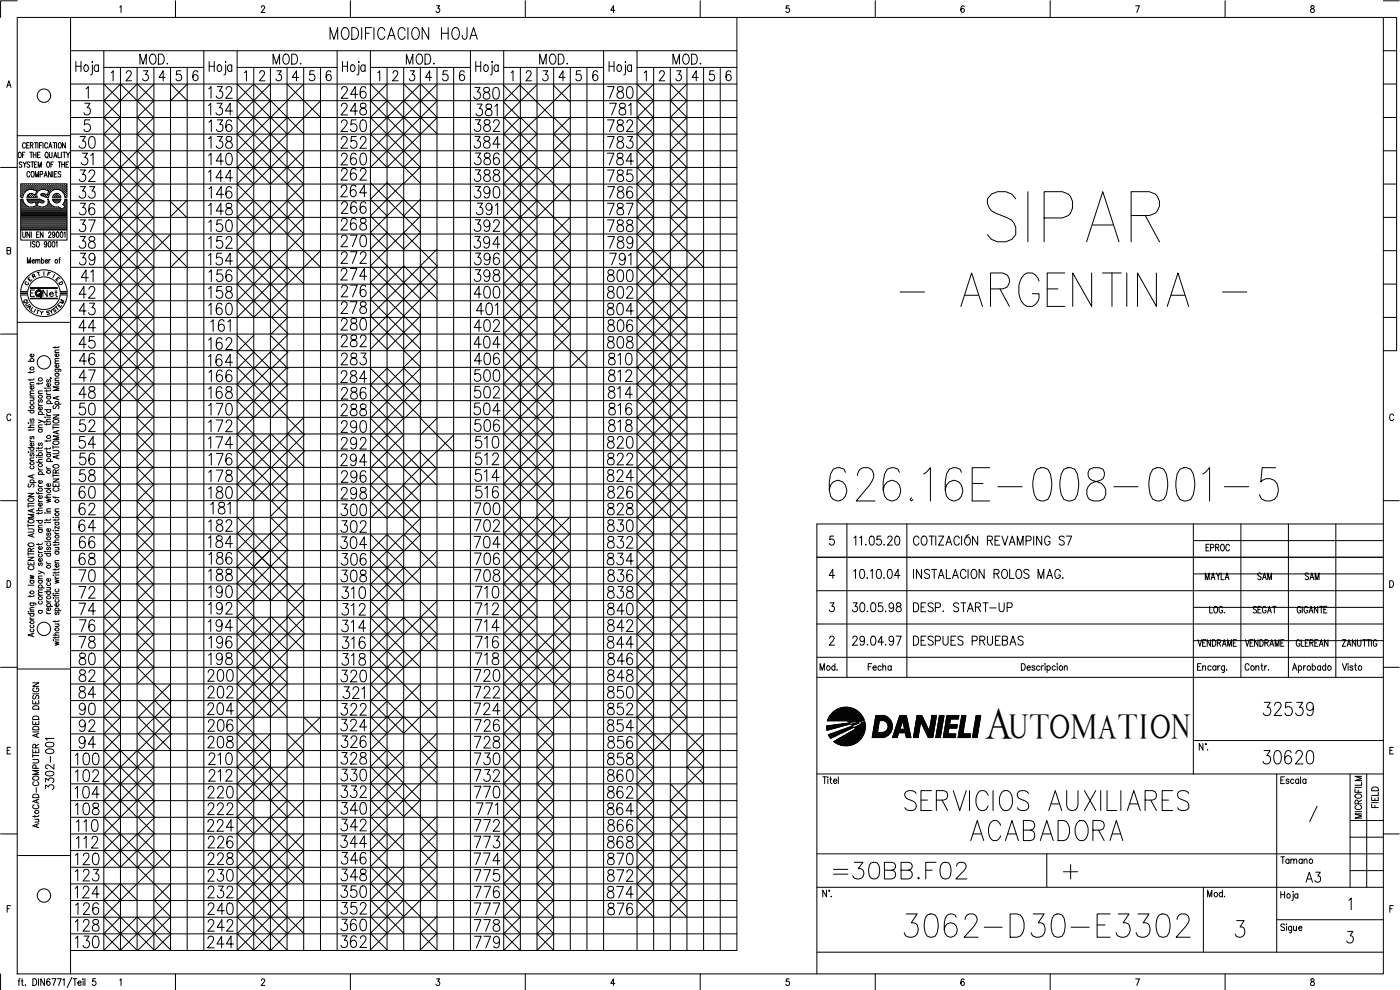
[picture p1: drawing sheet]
<svg xmlns="http://www.w3.org/2000/svg" width="420mm" height="297mm" viewBox="0 0 420 297" stroke-linecap="round" stroke-linejoin="round" font-family="sans-serif">
<defs><g id="words">
<text font-size="21.2" x="295.3" y="73.7">SIPAR</text>
<text font-size="15.4" x="247.6" y="151.7">626.16E-008-001-5</text>
<text font-size="15" x="268.8" y="93.1">- ARGENTINA -</text>
<text font-size="13.2" x="295.7" y="221.3">A</text>
<text font-size="11.5" x="270.2" y="282.6">3062-D30-E3302</text>
<text font-size="10.3" x="303" y="221.3">UTOMATION</text>
<g font-size="10.1">
<text x="270.2" y="244.5">SERVICIOS AUXILIARES</text>
<text x="290" y="253.3">ACABADORA</text>
</g>
<text font-size="8.8" x="254.7" y="264.9">30BB.F02</text>
<g font-size="7.5">
<text x="377.8" y="215.9">32539</text>
<text x="377.8" y="230.4">30620</text>
</g>
<g font-size="7.1">
<text x="97.7" y="13.1">MODIFICACION HOJA</text>
<text x="61.4" y="35.6">134</text>
<text x="61.4" y="30.7">132</text>
<text x="101.2" y="35.6">248</text>
<text x="101.2" y="30.7">246</text>
<text x="141.1" y="31">380</text>
<text x="141.5" y="36">381</text>
<text x="181" y="30.7">780</text>
<text x="181.7" y="35.6">781</text>
<text x="61.4" y="40.6">136</text>
<text x="101.2" y="40.6">250</text>
<text x="141.1" y="40.6">382</text>
<text x="181" y="40.6">782</text>
<text x="22.6" y="45.9">30</text>
<text x="61.4" y="45.9">138</text>
<text x="101.2" y="45.9">252</text>
<text x="141.1" y="45.5">384</text>
<text x="181" y="45.9">783</text>
<text x="23.3" y="50.8">31</text>
<text x="61.4" y="50.8">140</text>
<text x="101.2" y="50.8">260</text>
<text x="141.1" y="50.8">386</text>
<text x="181" y="50.8">784</text>
<text x="22.6" y="55.7">32</text>
<text x="61.4" y="55.7">144</text>
<text x="101.2" y="55.4">262</text>
<text x="141.1" y="55.7">388</text>
<text x="181" y="55.7">785</text>
<text x="22.6" y="60.7">33</text>
<text x="22.6" y="65.6">36</text>
<text x="61.4" y="60.7">146</text>
<text x="61.4" y="65.6">148</text>
<text x="100.9" y="60.3">264</text>
<text x="101.2" y="65.3">266</text>
<text x="141.1" y="60.7">390</text>
<text x="141.8" y="65.6">391</text>
<text x="181" y="65.6">787</text>
<text x="181.3" y="60.7">786</text>
<text x="101.2" y="70.2">268</text>
<text x="141.1" y="70.6">392</text>
<text x="22.6" y="75.8">38</text>
<text x="61.4" y="75.8">152</text>
<text x="101.2" y="75.1">270</text>
<text x="141.1" y="75.8">394</text>
<text x="181.3" y="75.8">789</text>
<text x="22.6" y="80.8">39</text>
<text x="61.4" y="80.8">154</text>
<text x="141.1" y="80.8">396</text>
<text x="181.7" y="80.8">791</text>
<text x="28.9" y="85.7" transform="rotate(-90 28.9 85.7)">41</text>
<text x="61.4" y="85.7">156</text>
<text x="100.9" y="85.4">274</text>
<text x="141.1" y="85.7">398</text>
<text x="181" y="85.7">800</text>
<text x="22.6" y="90.7">42</text>
<text x="22.6" y="95.6">43</text>
<text x="61.4" y="90.7">158</text>
<text x="61.4" y="95.6">160</text>
<text x="101.2" y="90.3">276</text>
<text x="101.2" y="95.2">278</text>
<text x="141.1" y="90.7">400</text>
<text x="141.8" y="95.6">401</text>
<text x="181" y="90.7">802</text>
<text x="181" y="95.6">804</text>
<text x="22.6" y="100.5">44</text>
<text x="62.1" y="100.5">161</text>
<text x="101.2" y="100.2">280</text>
<text x="141.1" y="100.5">402</text>
<text x="181.3" y="100.5">806</text>
<text x="22.6" y="105.8">45</text>
<text x="61.4" y="106.2">162</text>
<text x="101.2" y="105.1">282</text>
<text x="181" y="105.8">808</text>
<text x="22.6" y="110.8">46</text>
<text x="61.4" y="111.1">164</text>
<text x="101.2" y="110.8">283</text>
<text x="141.1" y="110.8">406</text>
<text x="181.3" y="110.8">810</text>
<text x="22.6" y="115.7">47</text>
<text x="61.4" y="115.7">166</text>
<text x="100.9" y="116.1">284</text>
<text x="141.1" y="115.7">500</text>
<text x="181.3" y="115.7">812</text>
<text x="22.6" y="125.6">50</text>
<text x="22.6" y="120.6">48</text>
<text x="61.4" y="120.6">168</text>
<text x="101.2" y="121">286</text>
<text x="101.2" y="125.9">288</text>
<text x="141.1" y="125.6">504</text>
<text x="141.1" y="120.6">502</text>
<text x="181.3" y="120.6">814</text>
<text x="181.3" y="125.6">816</text>
<text x="22.6" y="130.9">52</text>
<text x="61.4" y="130.9">172</text>
<text x="101.2" y="130.9">290</text>
<text x="141.1" y="130.5">506</text>
<text x="181.3" y="130.9">818</text>
<text x="22.6" y="135.8">54</text>
<text x="61.4" y="135.8">174</text>
<text x="101.2" y="135.8">292</text>
<text x="141.5" y="135.8">510</text>
<text x="181" y="135.8">820</text>
<text x="22.6" y="140.8">56</text>
<text x="61.4" y="140.8">176</text>
<text x="100.9" y="141.1">294</text>
<text x="141.5" y="140.8">512</text>
<text x="181" y="140.8">822</text>
<text x="22.6" y="145.7">58</text>
<text x="61.4" y="145.7">178</text>
<text x="101.2" y="146">296</text>
<text x="141.5" y="145.7">514</text>
<text x="181" y="145.7">824</text>
<text x="22.6" y="150.6">60</text>
<text x="22.6" y="155.6">62</text>
<text x="61.4" y="150.6">180</text>
<text x="62.1" y="155.6">181</text>
<text x="101.2" y="151">298</text>
<text x="101.2" y="155.9">300</text>
<text x="141.1" y="155.6">700</text>
<text x="141.5" y="150.6">516</text>
<text x="181" y="155.6">828</text>
<text x="181.3" y="150.6">826</text>
<text x="101.2" y="160.9">302</text>
<text x="22.6" y="165.8">66</text>
<text x="61.4" y="165.5">184</text>
<text x="100.9" y="165.8">304</text>
<text x="141.1" y="165.8">704</text>
<text x="181" y="165.8">832</text>
<text x="22.6" y="170.7">68</text>
<text x="61.4" y="170.4">186</text>
<text x="101.2" y="170.7">306</text>
<text x="141.1" y="170.7">706</text>
<text x="181" y="170.7">834</text>
<text x="22.6" y="175.7">70</text>
<text x="101.2" y="175.7">308</text>
<text x="141.1" y="175.7">708</text>
<text x="181.3" y="175.7">836</text>
<text x="22.6" y="180.6">72</text>
<text x="22.6" y="185.6">74</text>
<text x="61.4" y="185.6">192</text>
<text x="61.4" y="180.6">190</text>
<text x="101.2" y="185.9">312</text>
<text x="141.5" y="180.6">710</text>
<text x="141.5" y="185.6">712</text>
<text x="181" y="180.6">838</text>
<text x="181" y="185.6">840</text>
<text x="22.6" y="190.9">76</text>
<text x="61.4" y="190.5">194</text>
<text x="101.2" y="190.9">314</text>
<text x="141.5" y="190.5">714</text>
<text x="181" y="190.9">842</text>
<text x="22.6" y="195.8">78</text>
<text x="61.4" y="195.8">196</text>
<text x="101.6" y="195.8">316</text>
<text x="141.5" y="195.8">716</text>
<text x="181" y="195.8">844</text>
<text x="22.6" y="200.7">80</text>
<text x="61.4" y="200.7">198</text>
<text x="101.2" y="200.7">318</text>
<text x="141.5" y="200.7">718</text>
<text x="181.3" y="200.7">846</text>
<text x="22.6" y="205.7">82</text>
<text x="61" y="205.7">200</text>
<text x="101.2" y="205.7">320</text>
<text x="141.1" y="205.7">720</text>
<text x="181" y="205.7">848</text>
<text x="22.6" y="210.6">84</text>
<text x="61" y="215.5">204</text>
<text x="61" y="210.6">202</text>
<text x="101.2" y="215.9">322</text>
<text x="101.6" y="211">321</text>
<text x="141.1" y="210.6">722</text>
<text x="141.1" y="215.5">724</text>
<text x="181" y="210.6">850</text>
<text x="22.6" y="220.8">92</text>
<text x="100.9" y="220.5">324</text>
<text x="181" y="220.8">854</text>
<text x="22.6" y="225.8">94</text>
<text x="61" y="225.8">208</text>
<text x="101.2" y="225.4">326</text>
<text x="141.1" y="225.8">728</text>
<text x="181.3" y="225.8">856</text>
<text x="21.5" y="230.7">100</text>
<text x="61.4" y="230.7">210</text>
<text x="141.1" y="230.7">730</text>
<text x="181" y="230.7">858</text>
<text x="21.5" y="235.7">102</text>
<text x="61.4" y="235.7">212</text>
<text x="101.2" y="235.7">330</text>
<text x="141.1" y="235.7">732</text>
<text x="181" y="235.7">860</text>
<text x="21.2" y="240.6">104</text>
<text x="21.5" y="245.5">108</text>
<text x="61" y="245.5">222</text>
<text x="61" y="240.6">220</text>
<text x="101.2" y="240.6">332</text>
<text x="101.2" y="245.5">340</text>
<text x="141.1" y="240.6">770</text>
<text x="141.8" y="245.5">771</text>
<text x="181" y="240.6">862</text>
<text x="181" y="245.5">864</text>
<text x="21.5" y="250.8">110</text>
<text x="101.2" y="250.5">342</text>
<text x="181.3" y="250.8">866</text>
<text x="21.5" y="255.8">112</text>
<text x="61" y="255.8">226</text>
<text x="100.9" y="255.4">344</text>
<text x="141.1" y="255.8">773</text>
<text x="181" y="255.8">868</text>
<text x="21.5" y="260.7">120</text>
<text x="61" y="260.7">228</text>
<text x="101.2" y="260.3">346</text>
<text x="141.1" y="260.7">774</text>
<text x="181" y="260.7">870</text>
<text x="21.5" y="265.6">123</text>
<text x="61" y="265.6">230</text>
<text x="101.2" y="265.6">348</text>
<text x="141.1" y="265.6">775</text>
<text x="181" y="265.6">872</text>
<text x="21.2" y="270.6">124</text>
<text x="21.5" y="275.5">126</text>
<text x="61" y="270.6">232</text>
<text x="61" y="275.5">240</text>
<text x="101.2" y="270.6">350</text>
<text x="101.2" y="275.5">352</text>
<text x="141.1" y="270.6">776</text>
<text x="141.1" y="275.5">777</text>
<text x="181" y="270.6">874</text>
<text x="181.3" y="275.9">876</text>
<text x="21.5" y="280.5">128</text>
<text x="101.2" y="280.5">360</text>
<text x="141.1" y="280.8">778</text>
<text x="21.5" y="285.7">130</text>
<text x="61" y="285.7">244</text>
<text x="101.2" y="285.4">362</text>
<text x="141.1" y="285.7">779</text>
</g>
<g font-size="6.6">
<text x="22.6" y="70.6">37</text>
<text x="61.4" y="70.6">150</text>
<text x="181" y="70.6">788</text>
<text x="101.2" y="80.1">272</text>
<text x="141.1" y="105.5">404</text>
<text x="61.4" y="125.6">170</text>
<text x="22.6" y="160.5">64</text>
<text x="61.4" y="160.5">182</text>
<text x="141.1" y="160.5">702</text>
<text x="181" y="160.5">830</text>
<text x="61.4" y="175.3">188</text>
<text x="101.2" y="180.6">310</text>
<text x="22.6" y="215.5">90</text>
<text x="181" y="215.5">852</text>
<text x="61" y="220.5">206</text>
<text x="141.1" y="220.5">726</text>
<text x="101.2" y="230.4">328</text>
<text x="61" y="250.5">224</text>
<text x="141.1" y="250.5">772</text>
<text x="390.9" y="266">A3</text>
<text x="61" y="280.5">242</text>
</g>
<g font-size="6.2">
<text x="40.9" y="20.5">MOD.</text>
<text x="80.8" y="20.5">MOD.</text>
<text x="120.6" y="20.5">MOD.</text>
<text x="160.9" y="20.5">MOD.</text>
<text x="200.7" y="20.5">MOD.</text>
<text x="273" y="184.9">DESP. START-UP</text>
</g>
<g font-size="5.7">
<text x="273" y="174.6">INSTALACION ROLOS MAG.</text>
<text x="254.7" y="194.7">29.04.97</text>
<text x="273" y="194.7">DESPUES PRUEBAS</text>
<text x="16.9" y="238.1" transform="rotate(-90 16.9 238.1)">3302-001</text>
</g>
<g font-size="5.3">
<text x="11.6" y="90.3">Net</text>
<text x="376.1" y="175.3">SAM</text>
<text x="390.5" y="175.3">SAM</text>
<text x="383.1" y="260.3">Tamano</text>
</g>
<text font-size="4.9" x="361.2" y="270.2">Mod.</text>
<g font-size="4.4">
<text x="7.1" y="85.7">E</text>
<text x="15.5" y="85.7">E</text>
<text x="16.6" y="92.4">M</text>
<text x="249.1" y="263.5">=</text>
</g>
<g font-size="4">
<text x="8.5" y="84.7">R</text>
<text x="6" y="92.1">Q</text>
<text x="6.3" y="93.1">U</text>
<text x="12.7" y="95.6">S</text>
<text x="14.5" y="94.9">S</text>
<text x="15.9" y="93.5">E</text>
</g>
<text font-size="3.5" x="7.1" y="93.8">A</text>
</g></defs>
<!-- layer: DCA_A3E1|CART -->
<g fill="none" stroke="#000" stroke-width=".3">
<path d="M5.2 5.2h410v287h-410zM5.2 .2h-5v5M21.2 5.2v287M21.2 15.2h199.9M31.2 15.2v270M35.9 2.1l.4-.4v2.1M52.7 .2v5M61.2 15.2v270M71.2 15.2v270M78.4 2.2l.3-.5h.4l.3 .4-.2 .7-.8 1h1.1M101.2 15.2v270M105.2 .2v5"/>
<path d="M111.2 15.2v270M131 1.7h.9l-.5 .8a.62 .62 0 0 1 .5 .9 .62 .62 0 0 1-1 0M141.2 15.2v270M151.2 15.2v270M157.6 .2v5M181.1 15.2v270M184.5 3.1h-1.2l.8-1.4v2.1M191.2 15.2v270M210.1 .2v5M221.1 5.2v280h-199.9M236.8 1.7h-.8l-.1 .9a.62 .62 0 0 1 .9 0 .62 .62 0 0 1-.1 .9 .62 .62 0 0 1-.9-.1M262.7 .2v5"/>
<path d="M289.3 2l-.3-.3a1.14 1.14 0 0 0 0 2.1 .59 .59 0 0 0 .4-.9 .59 .59 0 0 0-.9-.1l-.1 .3M315.2 .2v5M340.8 1.7h1.2l-.8 2.1M367.7 .2v5M393.5 1.8v.6a.75 .75 0 0 1 .9 .4 .75 .75 0 0 1-.3 1 .59 .59 0 0 1-.8-.5 .59 .59 0 0 1 .5-.7l.5-.2 .1-.4-.3-.3zM415.2 5.2h3.9v100h-3.9M415.2 .2h4.7M415.2 15.2h3.9M2 26.2l.7-2 .6 2M2.2 25.6h.9M21.2 35.2h199.9M21.2 25.2h199.9"/>
<path d="M21.2 30.2h199.9M31.2 20.2h30M33.4 21.8l.6-.6v3M36.2 20.2v265M37.9 22l.5-.8h.5l.4 .3a.99 .99 0 0 1-.3 1.3l-1.2 1.4h1.7M41.1 20.2v265M43.1 21.2h1.3l-.8 1.2a.92 .92 0 0 1 .8 1.4 .92 .92 0 0 1-1.6-.1M46.2 20.2v265M49.6 23.2h-1.8l1.2-2v3M51.2 20.2v265M54.3 21.2h-1.3l-.1 1.3a.97 .97 0 0 1 1.4 .1 .97 .97 0 0 1 0 1.3 .97 .97 0 0 1-1.4 0l-.1-.2M56.2 20.2v265"/>
<path d="M59.4 21.7a.72 .72 0 0 0-1.1-.3 1.99 1.99 0 0 0 .3 2.8 .89 .89 0 0 0 .8-1 .89 .89 0 0 0-1.1-.7l-.4 .7M71.2 20.2h30M73.4 21.8l.6-.6v3M76.2 20.2v265M77.9 22l.5-.8 .8 .2 .2 .4-.4 1-1.2 1.4h1.7M81.2 20.2v265M83.1 21.2h1.3l-.7 1.2a.92 .92 0 0 1 .7 1.4 .92 .92 0 0 1-1.6-.1M86.1 20.2v265M89.6 23.2h-1.8l1.2-2v3M91.1 20.2v265M94.3 21.2h-1.3l-.1 1.3a.95 .95 0 0 1 1.4 0 .95 .95 0 0 1-.1 1.4 .95 .95 0 0 1-1.4-.2M96.2 20.2v265"/>
<path d="M99.3 21.7a.68 .68 0 0 0-1-.3 1.99 1.99 0 0 0 .3 2.8 .89 .89 0 0 0 .8-1 .89 .89 0 0 0-1.1-.7l-.4 .7M111.2 20.2h30M113.4 21.8l.6-.6v3M116.2 20.2v265M117.9 22l.5-.8 .8 .2 .2 .4-.4 1-1.2 1.4h1.7M121.2 20.2v265M123.1 21.2h1.3l-.7 1.2a.91 .91 0 0 1 .7 1.4 .91 .91 0 0 1-1.6-.1M126.2 20.2v265M129.6 23.2h-1.8l1.1-2v3M131.1 20.2v265M134.3 21.2h-1.2l-.2 1.3a.95 .95 0 0 1 1.3 .1 .95 .95 0 0 1 0 1.3 .95 .95 0 0 1-1.3 0l-.1-.2M136.1 20.2v265"/>
<path d="M139.3 21.7a.71 .71 0 0 0-1.1-.3 2.03 2.03 0 0 0 .4 2.8 .9 .9 0 0 0 .8-1 .9 .9 0 0 0-1.2-.7l-.3 .7M151.2 20.2h29.9M153.4 21.8l.6-.6v3M156.2 20.2v265M157.9 22l.3-.6a.85 .85 0 0 1 1.1 .2 .85 .85 0 0 1-.3 1.2l-1.2 1.4h1.7M161.2 20.2v265M163.1 21.2h1.3l-.7 1.2a.91 .91 0 0 1 .7 1.4 .91 .91 0 0 1-1.6-.1M166.2 20.2v265M169.6 23.2h-1.8l1.2-2v3M171.2 20.2v265M174.3 21.2h-1.2l-.2 1.3a.95 .95 0 0 1 1.3 .1 .95 .95 0 0 1 0 1.3 .95 .95 0 0 1-1.3 0l-.1-.2M176.1 20.2v265"/>
<path d="M179.3 21.7a.71 .71 0 0 0-1.1-.3 2.03 2.03 0 0 0 .4 2.8 .9 .9 0 0 0 .8-1 .9 .9 0 0 0-1.2-.7l-.3 .7M191.2 20.2h29.9M193.3 21.8l.7-.6v3M196.2 20.2v265M198 22v-.5l.4-.3h.5l.4 .3a.99 .99 0 0 1-.3 1.3l-1.2 1.4h1.7M201.2 20.2v265M203.1 21.2h1.3l-.7 1.2a.91 .91 0 0 1 .7 1.4 .91 .91 0 0 1-1.6-.1M206.2 20.2v265M209.5 23.2h-1.8l1.3-2v3M211.2 20.2v265M214.2 21.2h-1.1l-.2 1.3a.95 .95 0 0 1 1.3 .1 .95 .95 0 0 1 0 1.3 .95 .95 0 0 1-1.3 0l-.1-.2M216.2 20.2v265"/>
<path d="M219.3 21.7a.71 .71 0 0 0-1.1-.3l-.2 .4a2.7 2.7 0 0 0 .2 2.3 .84 .84 0 0 0 1.1-.3 .84 .84 0 0 0-.2-1.1 .84 .84 0 0 0-1.1 .1l-.1 .4M415.2 35.2h3.9M415.2 25.2h3.9M.2 50.2h5M5.2 40.7h16M5.7 45.7h.1a.82 .82 0 0 1 .6 .8 .82 .82 0 0 1-.7 .8l-.2-.6zM6.3 57.1h.1M6.3 56.4h.1M6.3 55.8h.1M6.3 57.7h.1M6.3 58.3h.1M6.3 59h.1"/>
<path d="M6.3 59.9h.4M6.5 57.4h.2M6.5 56.8h.2M6.5 56.1h.2M6.5 55.5h.2M6.5 58h.2M6.5 58.7h.2M6.6 48.8l-.3-.2-.5 .2v.3l.5 .3a.44 .44 0 0 1 .2 .7 .44 .44 0 0 1-.7 .1v-.2M6.6 55.4v.1M6.6 56v.2M6.6 56.7v.1M6.6 57.3v.1"/>
<path d="M6.6 57.9v.2M6.6 58.6v.1M6.7 46.5h.5M6.8 59.8h-.6v9.2h13.9v-9.2h-.6M6.8 57.1h.2M6.8 56.4h.2M6.8 55.8h.2M6.8 57.7h.2M6.8 58.3h.1M6.9 59.7a2.48 2.48 0 0 0 3.2 2.3l.8-.3-.3-1.1-1.3 .3-.9-.4M6.9 48.6l.5 .7 .5-.7M6.9 55.7v.2"/>
<path d="M6.9 56.3v.2M6.9 57v.1M6.9 57.6v.2M6.9 58.2v.2M7.2 57.4h.1M7.2 56.8h.1M7.2 56.1h.1M7.2 55.5h.1M7.2 55.4v.1M7.2 56v.2M7.2 56.7v.1M7.2 57.3v.1"/>
<path d="M7.4 49.3v.9M7.5 57.1h.1M7.5 56.4h.1M7.5 55.8h.1M7.5 45.7h-.8v1.6M7.5 55.7v.2M7.5 56.3v.2M7.5 57v.1M7.5 57.6a2.24 2.24 0 0 1 2.5-.6l1 .3-.4 1.1-.9-.2M7.6 57.6l-.6 .8-.1 .8M7.6 43.2a.46 .46 0 0 0-.5-.4 .46 .46 0 0 0-.4 .6v.4a.46 .46 0 0 0 .4 .6 .46 .46 0 0 0 .5-.3M7.8 56.8h.2"/>
<path d="M7.8 56.1h.2M7.8 55.5h.2M7.9 55.4v.1M7.9 56v.2M7.9 56.7v.1M8 43.6h.5M8 59.8h3.8M8.1 57.1h.1M8.1 56.4h.2M8.1 55.8h.2M8.1 59.7l.4 .8M8.2 55.7v.2"/>
<path d="M8.2 56.3v.2M8.2 57h.1M8.2 59.9h3.7M8.3 59h.1M8.4 56.8h.2M8.4 56.1h.2M8.4 55.5h.2M8.4 58.7h.2M8.5 58.4l-.4 .8M8.5 55.4v.1M8.5 56v.2M8.5 56.7v.1"/>
<path d="M8.5 58.6v.1M8.7 56.4h.2M8.7 55.8h.2M8.7 59h.2M8.8 42.8h-.8v1.6h.8M8.8 55.7v.2M8.8 56.3v.2M8.8 58.9v.1M8.9 58.3l-.1 .1M8.9 48.8l-.3-.2-.5 .2 .1 .3 .6 .4 .1 .5-.3 .2-.5-.2M8.9 51.8a.44 .44 0 0 0-.5-.3 .44 .44 0 0 0-.3 .6v.4a.45 .45 0 0 0 .3 .6 .45 .45 0 0 0 .5-.4M8.9 45.7h.8"/>
<path d="M9.1 56.8h.1M9.1 56.1h.1M9.1 55.5h.1M9.1 58.7h.1M9.1 43.6l.7-.1v-.6l-.7-.1v1.6M9.1 55.4v.1M9.1 56v.2M9.1 56.7v.1M9.1 58.6v.1M9.3 48.6h.8M9.4 45.7v1.6M9.4 56.4h.1"/>
<path d="M9.4 55.8h.1M9.4 58.3h.1M9.4 59h.1M9.4 55.7v.2M9.4 56.3v.2M9.4 58.2v.2M9.4 58.9v.1M9.5 51.5h.2a.86 .86 0 0 1 .6 .8 .86 .86 0 0 1-.6 .8 1.25 1.25 0 0 1-.2-1.6zM9.5 43.6l.4 .8M9.7 58.1h-.7l-.6 .3M9.7 48.6v1.6M9.7 56.8h.2"/>
<path d="M9.7 56.1h.2M9.7 55.5h.2M9.7 58.7h.2M9.8 55.4v.1M9.8 56v.2M9.8 56.7v.1M9.8 58.6v.1M10 46.5h.8M10 45.7v1.6M10 56.4h.2M10 55.8h.2M10 59h.2"/>
<path d="M10.1 55.7v.2M10.1 56.3v.2M10.1 58.4h.1M10.1 58.9v.1M10.3 42.8h.9M10.3 49.3h.5M10.3 56.8h.2M10.3 56.1h.2M10.3 55.5h.2M10.3 58.7h.2M10.4 55.4v.1M10.4 56v.2"/>
<path d="M10.4 56.7v.1M10.4 58.6v.1M10.6 53.1v-1.6l.5 1.6 .5-1.6v1.6M10.6 56.4h.2M10.6 55.8h.2M10.6 59h.2M10.7 57.1h.1M10.7 55.7v.2M10.7 56.3v.2M10.7 57v.1M10.7 58.9v.1M10.8 42.8v1.6"/>
<path d="M10.8 58.3h.1M10.8 45.7v1.6M11 56.8h.1M11 56.1h.1M11 55.5h.1M11 55.4v.1M11 56v.2M11 56.7v.1M11.1 48.6h-.8v1.6h.8M11.1 57.4h.1M11.3 46.5h.5M11.3 57.1h.1"/>
<path d="M11.3 56.4h.1M11.3 55.8h.1M11.3 55.7v.2M11.3 56.3v.2M11.3 57v.1M11.4 42.8v1.6M11.5 50.2v-1.6l.4 1.6 .5-1.6v1.6M11.6 56.8h.2M11.6 56.1h.2M11.6 55.5h.2M11.7 55.4v.1M11.7 56v.2"/>
<path d="M11.7 56.7v.1M11.8 59.7l.2 .1M11.9 43.6h.5M11.9 56.4h.2M11.9 55.8h.2M12 55.7v.2M12 56.3v.2M12 59.8l1.1 .4 .1 .5-.3 .2M12 52.3l.7-.1v-.7h-.7v1.6M12.1 45.7h-.8v1.6h.8M12.2 56.8h.2M12.2 56.1h.2"/>
<path d="M12.2 55.5h.2M12.3 55.4v.1M12.3 56v.2M12.3 56.7v.1M12.5 58.2l-.2 .1 .1 .4 1.4 .5h.8l.2-.7M12.5 56.4h.2M12.5 55.8h.2M12.5 58.3h.2M12.6 42.8h-.7v1.6M12.6 55.7v.2M12.6 56.3v.2M12.6 58.2v.2"/>
<path d="M12.9 56.8h.1M12.9 56.1h.1M12.9 55.5h.1M12.9 58.7h.1M12.9 42.8v1.6M13 55.4v.1M13 56v.2M13 56.7v.1M13 58.6v.1M13.2 56.4h.1M13.2 55.8h.1M13.2 58.3h.1"/>
<path d="M13.3 53.1l.4-1.6 .5 1.6M13.3 55.7v.2M13.3 56.3v.2M13.3 58.2v.2M13.3 58.1h-.8M13.3 58.2l.9 .2 .4-1.1-.9-.3a1.77 1.77 0 0 0-2 .2 1.77 1.77 0 0 0-.5 2h-3.2M13.4 52.6h.6M13.5 56.8h.2M13.5 56.1h.2M13.5 55.5h.2M13.5 58.7h.2M13.6 55.4v.1"/>
<path d="M13.6 56v.2M13.6 56.7v.1M13.6 58.6v.1M13.8 45.7h.1a.82 .82 0 0 1 .6 .8 .82 .82 0 0 1-.7 .8l-.3-.6zM13.8 56.4h.2M13.8 55.8h.2M13.8 59h.2M13.9 55.7v.2M13.9 56.3v.2M13.9 58.9v.1M14.1 47l.3 .5M14.1 56.8h.2"/>
<path d="M14.1 56.1h.2M14.1 55.5h.2M14.1 58.7h.2M14.2 48.6h.2a.79 .79 0 0 1 .6 .8 .79 .79 0 0 1-.8 .8l-.2-.6zM14.2 55.4v.1M14.2 56v.2M14.2 56.7v.1M14.2 58.6v.1M14.3 43.2a.45 .45 0 0 0-.6-.4 .45 .45 0 0 0-.3 .6v.4a.44 .44 0 0 0 .3 .6 .44 .44 0 0 0 .6-.3M14.3 59.8h.2M14.3 59.7a1.59 1.59 0 0 1-1.3 2.4M14.4 57.1h.2"/>
<path d="M14.4 56.4h.2M14.4 55.8h.2M14.4 58.3h.2M14.4 59h.1M14.5 55.7v.2M14.5 56.3v.2M14.5 57v.1M14.5 58.2v.2M14.6 59.7l.2 .8M14.6 57.7h.1M14.6 44.4l.5-1.6 .5 1.6M14.8 57.4h.1"/>
<path d="M14.8 56.8h.1M14.8 56.1h.1M14.8 55.5h.1M14.8 58h.1M14.8 45.7l.1 1.4 .3 .2 .4-.2v-1.4M14.8 43.9h.6M14.9 55.4v.1M14.9 56v.2M14.9 56.7v.1M14.9 57.3v.1M14.9 57.9v.1M15.1 57.1h.1"/>
<path d="M15.1 56.4h.1M15.1 55.8h.1M15.2 55.7v.2M15.2 56.3v.2M15.2 57v.1M15.2 57.6l-.5 .8M15.3 57.6a2.42 2.42 0 0 1 3.5 0M15.3 49.3h.4M15.4 51.5v1.6l-.8-1.6v1.6M15.4 56.8h.2M15.4 56.1h.2M15.4 55.5h.2"/>
<path d="M15.5 55.4v.1M15.5 56v.2M15.5 56.7v.1M15.7 57.1h.1M15.7 56.4h.2M15.7 55.8h.2M15.7 59.8h2.5M15.8 55.7v.2M15.8 56.3v.2M15.8 57v.1M15.8 59.7l.1 .3M15.8 51.5v1.6"/>
<path d="M15.8 58.9a1.24 1.24 0 0 1 1.4-.9 1.24 1.24 0 0 1 1.1 1.2h-2.6M15.9 58.9l-.1 .3M15.9 42.8h.9M15.9 59.9h2.2M16 48.6h-.7v1.6M16 56.8h.2M16 56.1h.2M16 55.5h.2M16.1 47.3l.5-1.6 .5 1.6M16.1 58.7h.1M16.1 55.4v.1M16.1 56v.2"/>
<path d="M16.1 56.7v.1M16.3 46.8h.6M16.3 52.2h.5M16.3 42.8v1.6M16.3 56.4h.2M16.3 55.8h.2M16.3 59h.2M16.4 55.7v.2M16.4 56.3v.2M16.4 58.4h.1M16.4 58.9v.1M16.5 58.3h.1"/>
<path d="M16.7 56.8h.1M16.7 56.1h.1M16.7 55.5h.1M16.7 58.7h.1M16.8 55.4v.1M16.8 56v.2M16.8 56.7v.1M16.8 58.6v.1M17 42.8v1.6M17 56.4h.1M17 55.8h.1M17 58.3h.1"/>
<path d="M17 59h.1M17.1 55.7v.2M17.1 56.3v.2M17.1 58.2v.2M17.1 58.9v.1M17.1 51.5h-.8v1.6h.8M17.3 56.8h.2M17.3 56.1h.2M17.3 55.5h.2M17.3 58.7h.2M17.4 45.7v1.6h.7M17.4 55.4v.1"/>
<path d="M17.4 56v.2M17.4 56.7v.1M17.4 58.6v.1M17.5 48.6h.8M17.6 56.4h.2M17.6 55.8h.2M17.6 59h.2M17.7 42.9l.1-.1a.82 .82 0 0 1 .7 .8 .82 .82 0 0 1-.8 .8l-.2-.6zM17.7 55.7v.2M17.7 56.3v.2M17.7 58.9v.1M17.9 48.6v1.6"/>
<path d="M17.9 56.8h.2M17.9 56.1h.2M17.9 55.5h.2M18 55.4v.1M18 56v.2M18 56.7v.1M18.2 51.7l-.3-.2-.5 .2 .1 .3 .7 .4v.6l-.5 .1-.3-.2M18.2 57.1h.2M18.2 56.4h.2M18.2 55.8h.2M18.3 59.7a1.24 1.24 0 0 1-1.1 1.2 1.24 1.24 0 0 1-1.4-.9M18.3 55.7v.2"/>
<path d="M18.3 56.3v.2M18.3 57v.1M18.4 45.7v1.6M18.5 49.3h.8M18.5 48.6v1.6M18.6 56.8h.2M18.6 56.1h.2M18.6 55.5h.2M18.7 57.4h.1M18.7 55.4v.1M18.7 56v.2M18.7 56.7v.1"/>
<path d="M18.7 57.3h.1M18.8 57.6l.7 1.6h.6v-4.1h-13.9v4.1h.6M18.9 45.7h.8M18.9 57.1h.1M18.9 56.4h.1M18.9 55.8h.1M19 57.6v.1M19 55.7v.2M19 56.3v.2M19 57v.1M19.2 57.4h.2M19.2 56.8h.2"/>
<path d="M19.2 56.1h.2M19.2 55.5h.2M19.2 58h.2M19.3 45.7v1.6M19.3 55.4v.1M19.3 56v.2M19.3 56.7v.1M19.3 57.3v.1M19.3 57.9v.2M19.3 48.6v1.6M19.5 59.7l-.7 1.6 .8 .8-1.1 .6a1.41 1.41 0 0 0-1.8-.6 2.6 2.6 0 0 1-2-1.6M19.5 57.1h.2"/>
<path d="M19.5 56.4h.2M19.5 55.8h.2M19.5 57.7h.2M19.5 58.3h.2M19.6 59h.1M19.6 42.8v1.6l-.8-1.6v1.6M19.6 55.7v.2M19.6 56.3v.2M19.6 57v.1M19.6 57.6v.2M19.6 58.2v.2M19.6 58.9v.1"/>
<path d="M19.6 59.9h.4M19.8 49.3h.5M19.9 57.4h.1M19.9 56.8h.1M19.9 56.1h.1M19.9 55.5h.1M19.9 58h.1M19.9 58.7h.1M19.9 45.7l.5 .8 .5-.8M19.9 55.4v.1M19.9 56v.2M19.9 56.7v.1"/>
<path d="M19.9 57.3v.1M19.9 57.9v.2M19.9 58.6v.1M20.6 48.6h-.8v1.6h.8M21.2 50.2h199.9M21.2 55.2h199.9M21.2 45.2h199.9M21.2 40.2h199.9M415.2 55.2h3.9M415.2 45.2h3.9M2.1 75.2l1-.1v-.8l-1-.1v2l1-.1 .1-.5-.4-.4M6.2 69v3h13.9v-3"/>
<path d="M6.3 64.7h13.7M6.3 64.4h13.7M6.3 64h13.7M6.3 63.7h13.7M6.3 63.4h13.7M6.3 63.1h13.7M6.3 62.8h12.1M6.3 62.5h11.7M6.3 62.1h2.3M6.3 61.8h1.6M6.3 61.5h1.2M6.3 61.2h.9"/>
<path d="M6.3 60.9h.8M6.3 60.6h.6M6.3 60.2h.5M6.3 65h13.7M6.3 65.3h13.7M6.3 65.6h13.7M6.3 65.9h13.7M6.3 66.3h13.7M6.3 66.6h13.7M6.3 66.9h13.7M6.3 67.2h13.7M6.3 67.5h13.7"/>
<path d="M6.3 67.8h13.7M6.3 68.2h13.7M6.3 68.5h13.7M6.3 68.8h13.7M6.8 69.6l.1 1.4 .3 .2 .4-.2v-1.4M8.2 79v-1.7l.5 1.7 .4-1.7v1.7M8.3 60.2h4.5M8.6 60.6h1.7M8.9 69.6v1.6l-.8-1.6v1.6M9.2 72.5v1.6M9.4 69.6v1.6M9.6 78.3h.7l-.1-.3a.48 .48 0 0 0-.6 .4 .48 .48 0 0 0 .6 .5l.1-.2"/>
<path d="M10 62.1h2.1M10.5 72.7a.41 .41 0 0 0-.6-.2 .41 .41 0 0 0 0 .7l.5 .2 .1 .5-.3 .2-.5-.2M10.7 78.2l.3-.3 .3 .1v1M10.7 77.9v1.1M10.7 60.6h.7M10.8 60.9h.5M10.9 61.2h.4M10.9 61.8h.3M11 61.5h.2M11 70.4h.5M11.1 72.5h.1a.82 .82 0 0 1 .7 .8 .82 .82 0 0 1-.8 .8l-.2-.6zM11.3 78.2l.3-.3 .3 .1 .1 1"/>
<path d="M11.8 69.6h-.8v1.6h.8M11.9 60.6h1.3M12.4 78.1a.49 .49 0 0 1 .9 .3 .49 .49 0 0 1-.6 .6l-.3-.3M12.4 77.3v1.7M12.9 60.9l-1.4-.4-.3 1.2 1.8 .4M12.9 69.6v1.6l-.8-1.6v1.6M13.5 62.1h2.8M13.6 78.3h.7l-.1-.3a.46 .46 0 0 0-.6 .4 .46 .46 0 0 0 .6 .5l.1-.2M14 61.8h1.6M14.1 73l-.2 .4a.46 .46 0 0 1-.6-.4 .46 .46 0 0 1 .6-.5 .85 .85 0 0 1 .3 1 .85 .85 0 0 1-.8 .6l-.1-.2M14.3 61.5h.9M14.4 61.2h.5"/>
<path d="M14.6 70l.2-.4 .4 .2v.4l-.7 1h.8M14.6 60.9h.2M14.6 60.6h.1M14.6 72.5h.2a.96 .96 0 0 1 0 1.6l-.3-.7zM14.6 77.9v1.1M15.1 77.9l-.5 .4M15.8 72.5h.2a.96 .96 0 0 1 0 1.6l-.4-.7zM16 60.2h2M16.3 60.6h1.4M16.5 70.1l-.2 .5a.43 .43 0 0 1-.6-.5 .43 .43 0 0 1 .7-.3l-.1 1.4-.6-.2M16.8 72.8l.3-.3v1.6M17.1 69.7l.1-.1a.96 .96 0 0 1 0 1.6l-.3-.6z"/>
<path d="M17.7 77.9h.4M18.1 77.3l-.3 .3v1.4M18.2 69.7l.2-.1a.96 .96 0 0 1 0 1.6l-.3-.6zM18.6 62.8h1.4M19.1 61.2h.9M19.1 62.5h.9M19.1 61.5h.9M19.2 69.9l.3-.3v1.6M19.3 60.9h.7M19.4 61.8h.6M19.4 60.6h.6M19.5 60.2h.5"/>
<path d="M19.7 62.1h.3M21.2 75.2h199.9M21.2 65.2h199.9M21.2 60.2h199.9M21.2 70.2h199.9M415.2 75.2h3.9M415.2 65.2h3.9M5.2 96.7h16M6.2 87.4l2.1 .1a4.9 4.9 0 0 1 4.9-4.4 4.9 4.9 0 0 1 4.8 4.4M6.2 87.5a7 7 0 0 1 7-6.5 7 7 0 0 1 7 6.5M6.2 88.5a7 7 0 0 0 7 6.5 7 7 0 0 0 7-6.5M8.3 88.5a4.9 4.9 0 0 0 4.9 4.4 4.9 4.9 0 0 0 4.8-4.4"/>
<path d="M9.1 86.3h8.1v.2h-8.1M9.1 89.5h8.1v.1h-8.1zM9.2 86.4h7.9M9.2 89.6h7.9M10.4 87h-1.3v1.9M11.1 93l.7 .2M11.5 93.2l-.4 .9M13.2 81.5v1.1M21.2 95.2h199.9M21.2 85.2h199.9M21.2 90.2h199.9M21.2 80.2h199.9"/>
<path d="M415.2 95.2h3.9M415.2 85.2h3.9M.2 100.2h5M8.4 108.4h1.8M9 111.5v.5M9 113.7v.5M9 119.4h1.2M9 118.8h1.2M9 115.5h1.2M9.3 108.4l-.2-.2a.51 .51 0 0 1 .6-.6 .51 .51 0 0 1 .2 .8M9.9 119.4l.3 .3-.1 .3-1.1 .1M9.9 115.9a.49 .49 0 0 1 0 .7 .49 .49 0 0 1-.6 0 .49 .49 0 0 1-.1-.6l.3-.1v.8"/>
<path d="M9.9 106.2l.2 .2a.52 .52 0 0 1-.5 .7 .52 .52 0 0 1-.4-.8l.3-.1v.9M10.2 118.1h-1.1l-.1 .4 .4 .3M10.2 117.3l-1.1 .1-.1 .3 .4 .4M10.2 114.8h-1.1l-.1 .4 .4 .3M10.2 113.7l-.1 .2-1.7 .1M10.2 111.4l-.3 .3h-1.5M11.5 114.8v.5M11.5 118.1h1.2M11.8 119.9l-.3 .3 .3 .5 .4-.7h.4l.1 .4-.3 .3M12.7 117.3l-1.1 .1-.1 .4 .4 .3M12.7 114.8l-.3 .3h-1.5M13.5 116.4v.1z"/>
<path d="M14 117.8l.1 .4 .4 .2M14 117v.5M14 118.9h1.2M14 118.4h1.2M14 116.4h1.2M14.3 118.9l-.2 .1a.52 .52 0 0 0 .5 .8 .52 .52 0 0 0 .3-.9M14.3 113.9l-.3 .3 .1 .4h.3l.3-.6 .2-.1 .3 .3-.3 .5M14.9 115.1a.5 .5 0 0 1 .1 .7 .5 .5 0 0 1-.7 0 .5 .5 0 0 1-.1-.6l.3-.1v.8M15.1 113.4l.4 .1M15.2 117l-.3 .3h-1.5M16.5 110.8l1.6 .1 .1 .5M16.5 104v.5"/>
<path d="M16.5 114.7h1.2M16.5 114.2h1.2M16.5 112.1h1.2M16.5 109.1h1.2M16.5 105.8h1.2M16.8 114.7l-.2 .1a.53 .53 0 0 0 .5 .7 .53 .53 0 0 0 .5-.7l-.2-.1M16.8 112.1l-.2 .1a.53 .53 0 0 0 .5 .7 .53 .53 0 0 0 .5-.7l-.2-.1M16.8 110.8l-.2 .1a.52 .52 0 0 0 .5 .7 .52 .52 0 0 0 .3-.8M17.1 119.1v.6M17.4 109.5l.2 .1a.52 .52 0 0 1-.5 .7 .52 .52 0 0 1-.4-.8h.3v.8M17.4 106.2l.2 .1a.52 .52 0 0 1-.5 .7 .52 .52 0 0 1-.4-.8h.3v.8M17.7 118.9l-1.8 .5 1.8 .6"/>
<path d="M17.7 116.1h-1.8l1.8 .5-1.8 .6h1.8M17.7 113.4l-1.1 .1-.1 .4 .3 .3M17.7 108.3l-1.1 .1-.1 .3 .3 .4M17.7 107.6h-1.1l-.1 .4 .3 .3M17.7 105l-1.1 .1-.1 .3 .3 .4M17.7 103.9l-.1 .3-1.7 .1M21.2 100.2h199.9M21.2 115.2h199.9M21.2 110.2h199.9M21.2 105.2h199.9M3.3 124.7a.61 .61 0 0 0-.8-.5 .61 .61 0 0 0-.4 .8v.5a.61 .61 0 0 0 .4 .7 .61 .61 0 0 0 .8-.4M8.4 135.6h.2z"/>
<path d="M8.4 126.9h.2zM8.4 128.3h1.8M8.4 134.3h1.8M8.4 123.1h1.8M9 132l.1 .4 .4 .2M9 128.8v.4M9 138.2h1.2M9 135.6h1.2M9 132.6h1.2M9 126.9h1.2M9.3 139.9l-.2 .1a.53 .53 0 0 0 .5 .7 .53 .53 0 0 0 .5-.7l-.2-.1M9.3 136.1l-.3 .2 .1 .5h.3l.3-.6 .2-.1 .3 .2-.3 .5"/>
<path d="M9.3 134.3a.55 .55 0 0 0 .2 .9 .55 .55 0 0 0 .7-.6l-.3-.3M9.3 131l-.3 .2 .3 .5 .4-.7h.4l.1 .4-.3 .3M9.3 125.7l-.3 .2 .3 .5 .4-.7h.4l.1 .4-.3 .3M9.3 123.1a.55 .55 0 0 0 .2 .9 .55 .55 0 0 0 .7-.6l-.3-.3M9.3 120.5l-.2 .2a.51 .51 0 0 0 .6 .7 .51 .51 0 0 0 .2-.9M9.9 133l.2 .1a.52 .52 0 0 1-.5 .8 .52 .52 0 0 1-.4-.8l.3-.1v.8M10.2 137.4h-1.1l-.1 .4 .4 .4M10.2 128.7l-.1 .3h-1.7M10.2 127.5l-1.1 .1-.1 .3 .4 .4M10.9 137.2h.2zM10.9 135.2h.2zM10.9 138.7h1.8"/>
<path d="M10.9 136.7h1.8M11.5 126l1.2 .4-1.2 .5M11.5 121.1l.1 .3 .4 .3M11.5 134.2v.5M11.5 137.2h1.2M11.5 135.2h1.2M11.5 128.8h1.2M11.5 128.3h1.2M11.5 124.4h1.8M11.5 121.7h1.2M11.8 136.7a.51 .51 0 0 1-.1-.8 .51 .51 0 0 1 .8 0 .51 .51 0 0 1-.1 .8M11.8 132.9l-.3 .3 .1 .4h.3l.3-.6 .2-.1 .3 .3-.3 .5"/>
<path d="M11.8 128.8a.51 .51 0 0 0-.1 .7 .51 .51 0 0 0 .8 0 .51 .51 0 0 0-.1-.7M11.8 124.4a.49 .49 0 0 1 0-.7 .49 .49 0 0 1 .7 0 .49 .49 0 0 1-.1 .7M12.4 122.1a.5 .5 0 0 1 .1 .8 .5 .5 0 0 1-.7 0 .5 .5 0 0 1 .1-.8h.1v.9M12.7 137.9h-1.1l-.1 .4 .4 .4M12.7 134.1l-.1 .3-1.7 .1M12.7 127.5l-1.1 .1-.1 .4 .4 .3M12.7 126.4l.6 .3v.2M13.4 125.2h.2zM13.4 126.6h1.8M13.4 122.9h1.8M14 135.2l.1 .4 .4 .2M14 124.1l.1 .3 .4 .3"/>
<path d="M14 127.1v.4M14 132.1v.4M14 134.4v.5M14 138.5h1.8M14 136.3h1.2M14 135.8h1.2M14 125.2h1.2M14 124.7h1.2M14 121.1h1.8M14.3 138.5a.49 .49 0 0 1 0-.7 .49 .49 0 0 1 .7 0 .49 .49 0 0 1-.1 .7M14.3 136.3l-.2 .1a.52 .52 0 0 0 .5 .7 .52 .52 0 0 0 .3-.8M14.3 122.9l-.2 .1a.52 .52 0 0 0 .5 .8 .52 .52 0 0 0 .3-.9"/>
<path d="M14.3 121.1a.49 .49 0 0 1 0-.7 .49 .49 0 0 1 .7 0 .49 .49 0 0 1-.1 .7M15.2 134.3l-.3 .3h-1.5M15.2 132l-.1 .3h-1.7M15.2 127l-.1 .3h-1.7M15.2 125.8h-1.1l-.1 .4 .4 .4M15.9 135.2h1.5l.3 .4-.3 .5h-1.5M15.9 124.5h1.8l-1.8 1h1.8M15.9 127.8v1M15.9 133.7v.9M15.9 134.1h1.8M15.9 128.3h1.8M15.9 127.5h1.8"/>
<path d="M16 139.6a.88 .88 0 0 1 1-.3 .88 .88 0 0 1 .6 .9 .88 .88 0 0 1-1 .3 .88 .88 0 0 1-.6-.9zM16 132.6a.88 .88 0 0 1 1-.4 .88 .88 0 0 1 .6 .9 .88 .88 0 0 1-1 .4 .88 .88 0 0 1-.6-.9zM16 126.1a.88 .88 0 0 1 1-.3 .88 .88 0 0 1 .6 .9 .88 .88 0 0 1-1 .3 .88 .88 0 0 1-.6-.9zM16.2 121.7l-.3 .3 .3 .6 .4-.1 .2-.6a.48 .48 0 0 1 .8-.1 .48 .48 0 0 1 0 .7l-.2 .1M16.5 121.3h1.8M16.8 121.3l-.2-.2a.53 .53 0 0 1 .5-.6 .53 .53 0 0 1 .5 .6l-.2 .2M17.1 129.4v.6M17.1 136.8v.6M17.7 136.6l-1.8 .5 1.8 .6M17.7 130.8h-1.8l1.8 .5-1.8 .6h1.8M17.7 129.1l-1.8 .6 1.8 .5M21.2 135.2h199.9"/>
<path d="M21.2 130.2h199.9M21.2 125.2h199.9M21.2 120.2h199.9M418.3 124.7a.61 .61 0 0 0-.8-.5 .61 .61 0 0 0-.4 .8v.5a.61 .61 0 0 0 .4 .7 .61 .61 0 0 0 .8-.4M.2 150.2h5M8.4 158.7h1.3l.5 .4-.3 .5-1.5 .1M8.4 148h1.8l-1.8 1h1.8M8.4 151.3v1M8.4 157.2v.9M8.4 157.7h1.8M8.4 151.8h1.8M8.4 151h1.8"/>
<path d="M8.5 156.1a.88 .88 0 0 1 1-.3 .88 .88 0 0 1 .6 .9 .88 .88 0 0 1-1 .3 .88 .88 0 0 1-.6-.9zM8.5 149.7a.88 .88 0 0 1 1-.4 .88 .88 0 0 1 .6 .9 .89 .89 0 0 1-1 .3 .89 .89 0 0 1-.6-.8zM8.7 145.2l-.3 .3 .1 .5h.6l.4-.7 .4-.1 .3 .3-.3 .7M9 144.8h1.8M9.3 144.8l-.2-.2a.51 .51 0 0 1 .6-.6 .51 .51 0 0 1 .2 .8M9.6 142.6v.7M9.6 152.9v.7M10.2 154.3h-1.8l1.8 .6-1.8 .5h1.8M10.2 152.7l-1.8 .5 1.8 .6M10.2 142.4l-1.8 .5 1.8 .6M10.9 147.7l.4 .4h1.4M10.9 156.2h1.8"/>
<path d="M10.9 153.2h1.8M11.5 149.9l.1 .4 .4 .2M11.5 145.4l.1 .4 .4 .2M11.5 140.4l.1 .3 .4 .3M11.5 147.8v.5M11.5 153.7v.5M11.5 158.9h1.2M11.5 158.4h1.2M11.5 150.5h1.2M11.5 146h1.2M11.5 142.4h1.8M11.5 141h1.2"/>
<path d="M11.8 158.9a.51 .51 0 0 0-.1 .7 .51 .51 0 0 0 .8 0 .51 .51 0 0 0-.1-.7M11.8 156.2l-.2 .1a.52 .52 0 0 0 .5 .7 .52 .52 0 0 0 .3-.8M11.8 142.4a.49 .49 0 0 1 0-.8 .49 .49 0 0 1 .7 0 .49 .49 0 0 1-.1 .8M12.4 150.9a.5 .5 0 0 1 .1 .8 .5 .5 0 0 1-.7 0 .5 .5 0 0 1 .1-.8h.1v.9M12.4 148.7a.5 .5 0 0 1 .1 .7 .5 .5 0 0 1-.7 0 .5 .5 0 0 1 .1-.7h.1v.9M12.4 144.2a.5 .5 0 0 1 .1 .7 .5 .5 0 0 1-.7 0 .5 .5 0 0 1 .1-.7h.1v.9M12.7 157.6l-1.1 .1-.1 .3 .4 .4M12.7 153.7l-.3 .3h-1.5M12.7 152.4l-1.1 .1-.1 .4 .4 .3M13.4 149.2h1.8M13.4 146.5h1.8M13.5 156.7v.2z"/>
<path d="M13.5 154h.1M14 149.6l1.2 .3-1.2 .3 1.2 .2-1.2 .3M14 140.1l.1 .4 .4 .2M14 156.8h1.2M14 155.8v.5M14 153.9h1.2M14 153.4h1.2M14 140.7h1.2M14.3 159.9l-.3 .3 .1 .4h.3l.3-.6 .2-.1 .3 .3-.3 .4M14.9 158.6l.2 .1a.52 .52 0 0 1-.5 .8 .52 .52 0 0 1-.4-.8l.3-.1v.9M14.9 145.1a.5 .5 0 0 1 .1 .7 .5 .5 0 0 1-.7 .1 .5 .5 0 0 1-.1-.7l.3-.1v.9M15.2 155.7l-.1 .3-1.7 .1"/>
<path d="M15.2 152.6l-1.1 .1-.1 .4 .4 .3M15.2 148.4l-1.1 .1-.1 .3 .4 .4M15.9 159.2h.2zM15.9 155.2h.2zM15.9 149l.1 .3h1.7M15.9 145.1v.9h1.8v-.9M15.9 143.7h1.8l-1.8 .9h1.8M15.9 142.6h1.8M15.9 142.2v1M16.3 146.4a.52 .52 0 0 0-.4 .6 .52 .52 0 0 0 .7 .4h.4a.52 .52 0 0 0 .7-.4 .52 .52 0 0 0-.4-.6M16.5 159.6l.1 .3 .4 .2M16.5 153.4h1.2"/>
<path d="M16.5 149v.5M16.5 155.8v.4M16.5 159.2h1.2M16.5 156.7h1.2M16.5 155.2h1.2M16.8 156.7l-.2 .2a.51 .51 0 0 0 .6 .7 .51 .51 0 0 0 .2-.9M16.8 141.9l-.1-.8-.6-.1-.2 .9h1.8M16.8 145.4v.6M17.7 157.9v.8l-1.2-.8v.8M17.7 155.7l-.1 .3h-1.7M17.7 152.7h-1.1l-.1 .4 .3 .3M17.7 141l-.9 .4"/>
<path d="M21.2 150.2h199.9M21.2 155.2h199.9M21.2 145.2h199.9M21.2 140.2h199.9M254.2 157.2v46M272.2 157.2v46M358.1 157.2v75M372.4 157.2v46M386.7 157.2v46M400.9 157.2v46M415.2 150.2h4.7M415.2 157.2h-170v135"/>
<path d="M2.1 174.2a1 1 0 0 1 1.1 1 1 1 0 0 1-1.1 1zM8.4 168.6v.9h1.8v-.9M8.4 167.2h1.8l-1.8 1h1.8M8.4 175.6h1.8M8.4 166.2h1.8M8.4 165.7v1M8.5 163.2a.88 .88 0 0 1 1-.4 .88 .88 0 0 1 .6 .9 .88 .88 0 0 1-1 .4 .88 .88 0 0 1-.6-.9zM8.8 169.9a.54 .54 0 0 0-.4 .6 .54 .54 0 0 0 .7 .4h.4a.54 .54 0 0 0 .7-.4 .54 .54 0 0 0-.4-.6M9 172.6l1.2 .3-1.2 .3 1.2 .3-1.2 .2M9 178.7v.4M9 174.2h1.2M9.3 174.2l-.2 .2a.51 .51 0 0 0 .6 .6 .51 .51 0 0 0 .2-.8"/>
<path d="M9.3 165.4l-.1-.8-.6-.1-.2 .9h1.8M9.3 168.9v.6M9.6 160.3v.7M10.2 178.6l-.1 .3h-1.7M10.2 160.1l-1.8 .5 1.8 .6M10.2 164.5l-.9 .5M11.5 171.3l1.2 .4-1.2 .5M11.5 165.3l.1 .3 .4 .2M11.5 178.6h1.2M11.5 176.4h1.8M11.5 174.1h1.2M11.5 173.6h1.2"/>
<path d="M11.5 165.8h1.2M11.5 163.1v.5M11.8 176.4a.51 .51 0 0 1-.1-.7 .51 .51 0 0 1 .8 0 .51 .51 0 0 1-.1 .7M11.8 174.1a.49 .49 0 0 0 0 .8 .49 .49 0 0 0 .7 0 .49 .49 0 0 0-.1-.8M11.8 168.9l-.3 .3 .3 .5 .4-.8h.4l.1 .5-.3 .3M11.8 166.3a.49 .49 0 0 0 0 .7 .49 .49 0 0 0 .7 0 .49 .49 0 0 0-.1-.7M12.4 167.6a.51 .51 0 0 1 .1 .7 .51 .51 0 0 1-.7 0 .51 .51 0 0 1-.1-.7h.3v.8M12.4 164a.5 .5 0 0 1 .1 .7 .5 .5 0 0 1-.7 0 .5 .5 0 0 1 .1-.7h.1v.9M12.7 177.8h-1.1l-.1 .4 .4 .4M12.7 177h-1.1l-.1 .4 .4 .4M12.7 172.8l-1.1 .1-.1 .4 .4 .3M12.7 171.7l.5 .2 .1 .3"/>
<path d="M12.7 163l-.3 .4h-1.5M13.4 165.5h.2zM13.4 177.5h1.8M13.4 166.1h1.8M13.4 162.5h1.8M14 168.6l.1 .3 .4 .2M14 176.3h1.2M14 169.1h1.2M14 165.5h1.2M14.3 177.5l-.2 .2a.52 .52 0 0 0 .5 .7 .52 .52 0 0 0 .3-.9M14.3 174.9a.55 .55 0 0 0 .2 .9 .55 .55 0 0 0 .7-.7l-.3-.2M14.3 166.1l-.2 .1a.52 .52 0 0 0 .5 .7 .52 .52 0 0 0 .3-.8"/>
<path d="M14.3 164.2l-.3 .3 .1 .4h.3l.3-.6 .2-.1 .3 .3-.3 .5M14.3 163l-.2 .1a.52 .52 0 0 0 .5 .7 .52 .52 0 0 0 .3-.8M14.9 176.3l.3 .3-.1 .3-1.1 .1M14.9 173.6l.2 .1a.53 .53 0 0 1-.5 .7 .53 .53 0 0 1-.4-.8h.3v.8M15.9 179.4h.2zM15.9 178.4l.1 .3h1.7M15.9 178h.2zM15.9 172.5h.2zM15.9 162.8h1.8M16.5 173.9l1.2 .3-1.2 .3 1.2 .2-1.2 .3M16.5 173l.1 .3 .4 .2M16.5 165.5h1.2"/>
<path d="M16.5 163.2v.5M16.5 170.6v.5M16.5 171.6v.5M16.5 178.5v.4M16.5 179.4h1.2M16.5 178h1.2M16.5 173.5h1.2M16.5 172.5h1.2M16.5 168.9h1.2M16.5 164.3h1.2M16.5 160.1h1.2M16.8 179.9a.55 .55 0 0 0 .2 .9 .55 .55 0 0 0 .7-.6l-.3-.3"/>
<path d="M16.8 176.7l-.2 .2a.51 .51 0 0 0 .6 .7 .51 .51 0 0 0 .2-.9M16.8 165.5l-.2 .1a.53 .53 0 0 0 .5 .7 .53 .53 0 0 0 .5-.7l-.2-.1M17.4 164.3l.3 .3-.1 .4h-1.1M17.4 169.3l.2 .2a.52 .52 0 0 1-.5 .7 .52 .52 0 0 1-.4-.8l.3-.1v.9M17.7 171.5l-.1 .3-1.7 .1M17.7 170.6l-.3 .3h-1.5M17.7 168.2h-1.1l-.1 .4 .3 .3M17.7 163.2l-.3 .3h-1.5M17.7 162l-1.1 .1-.1 .3 .3 .4M21.2 175.2h199.9M21.2 170.2h199.9M21.2 165.2h199.9"/>
<path d="M21.2 160.2h199.9M245.2 167.2h170M245.2 177.2h170M358.1 162.2h57.1M358.1 172.2h57.1M417.1 174.2a1.01 1.01 0 0 1 1.1 1 1.01 1.01 0 0 1-1.1 1zM8.4 183.5h.2zM8.4 184.1h1.8M9 185.2l.1 .4 .4 .2M9 180.9l1.6 .1 .1 .6M9 185.8h1.2M9 183.5h1.2"/>
<path d="M9 183h1.2M9.3 188.8a.55 .55 0 0 0 .2 .9 .55 .55 0 0 0 .7-.7l-.3-.2M9.3 187.5a.55 .55 0 0 0 .2 .9 .55 .55 0 0 0 .7-.6l-.3-.3M9.3 184.1a.55 .55 0 0 0 .2 .9 .55 .55 0 0 0 .7-.7l-.3-.2M9.3 180.9l-.2 .1a.52 .52 0 0 0 .5 .8 .52 .52 0 0 0 .3-.9M9.6 190.2v.7M10.2 190l-1.8 .5 1.8 .6M10.2 182.3l-1.1 .1-.1 .3 .4 .3M11.5 183.2h1.2M11.8 183.2a.51 .51 0 0 0-.1 .7 .51 .51 0 0 0 .8 0 .51 .51 0 0 0-.1-.7M11.8 180.4l-.2 .1a.52 .52 0 0 0 .5 .8 .52 .52 0 0 0 .3-.9M14 183.5l.1 .4 .4 .2"/>
<path d="M14 180l.1 .4 .4 .2M14 184.1h1.2M14 181.9h1.8M14 180.6h1.2M14.3 181.9l-.2-.1a.52 .52 0 0 1 .5-.7 .52 .52 0 0 1 .3 .8M14.9 182.4l.2 .1a.52 .52 0 0 1-.5 .7 .52 .52 0 0 1-.4-.8h.3v.8M15.9 192h.2zM15.9 190.6h1.8M16.5 192.5l1.2 .3-1.2 .3 1.2 .2-1.2 .3M16.5 192h1.2M16.5 186.2v.5M16.5 191.1v.4"/>
<path d="M16.5 187.2h1.2M16.5 183.2h1.8M16.8 183.7l-.3 .2 .3 .5 .4-.7h.4l.1 .4-.3 .3M16.8 183.2a.55 .55 0 0 1 .2-.9 .55 .55 0 0 1 .7 .7l-.3 .2M17.4 187.2l.3 .4-.1 .3-1.1 .1M17.4 181.1l.2 .2a.51 .51 0 0 1-.5 .6 .51 .51 0 0 1-.4-.7l.3-.1v.8M17.7 191l-.1 .3h-1.7M17.7 189.9h-1.1l-.1 .3 .3 .4M17.7 186.1l-.1 .3-1.7 .1M21.2 195.2h199.9M21.2 190.2h199.9M21.2 185.2h199.9"/>
<path d="M21.2 180.2h199.9M245.2 187.2h170M245.2 197.2h170M358.1 192.2h57.1M358.1 182.2h57.1M.2 200.2h5M5.2 200.7h16M9.8 216.4v1h1.8v-1M9.8 210.2v1h1.8v-1M9.8 204.9h1.8l-1.8 1h1.8M9.8 219.6h1.8M9.8 208.2h1.8"/>
<path d="M9.9 215.1a.99 .99 0 0 1 1.2-.2 .99 .99 0 0 1 .5 1h-1.8zM9.9 212a.99 .99 0 0 1 1.2-.2 .99 .99 0 0 1 .5 1h-1.8zM10.1 218a.96 .96 0 0 1 1.1-.1 .96 .96 0 0 1 .4 1.1h-1.8zM10.1 208.6l-.3 .4 .1 .6 .6 .1 .4-.9 .5-.2 .2 .4-.2 .7M10.3 206.4a.59 .59 0 0 0-.5 .7 .59 .59 0 0 0 .7 .4h.5a.58 .58 0 0 0 .7-.5 .58 .58 0 0 0-.7-.6v.4M10.7 210.6v.6M10.7 216.7v.7M21.2 200.2h199.9M21.2 215.2h199.9M21.2 210.2h199.9M21.2 205.2h199.9M245.2 203.2h170"/>
<path d="M248.1 218.6h2.2M248.1 218.4h2.8M248.1 218.3h3.4M248.1 218.1h3.9M248.1 218h4.5M248.1 217.8h5M248.1 218.8h1.1M248.1 218.7h1.7M248.2 219h.5M248.3 216.3h6.1l.4 .5M248.3 216.3a5.8 5.8 0 0 1 5.5-4.1 5.8 5.8 0 0 1 5.6 3.9l-2.1 .6-.5-.2-2 .3M248.4 216.1h10.8"/>
<path d="M248.4 216h10.9M248.5 215.8h10.7M248.5 215.7h10.7M248.6 215.5h10.5M248.7 215.4h10.4M248.8 215.3h10.2M248.8 215.1h10.1M248.9 215h9.9M249 214.8h9.7M249.1 214.7h9.5M249.2 217.7h4.5M249.2 214.5h9.3"/>
<path d="M249.3 214.3h9.1M249.5 214.2h8.8M249.6 214h8.5M249.8 213.9h8.2M249.9 213.7h7.9M250.1 213.6h7.5M250.1 219.9h2.6M250.2 213.4h7.3M250.3 217.5h3.9M250.4 213.3h6.9M250.5 219.8h2.5M250.7 213.1h6.3"/>
<path d="M250.9 219.6h2.4M250.9 213h5.9M251.2 212.8h5.3M251.3 219.5h2.3M251.4 217.4h3.4M251.5 212.7h4.7M251.7 219.3h2.2M251.9 212.5h4M252.1 219.1h2.2M252.3 212.4h3.1M252.5 217.2h2.6M252.6 219h2"/>
<path d="M253 218.8h1.9M253.1 212.2h1.5M253.4 218.7h1.8M253.6 217.1h1.4M253.8 218.6h1.7M254.2 218.4h1.6M254.4 216.3h4.3M254.6 216.4h3.5M254.6 218.3h1.5M254.7 216.6h1.4M254.7 216.9h.1M254.7 219.9h4.6"/>
<path d="M254.8 216.9l.4 .3-7 1.9-.1-1.3M254.8 216.9l-6.7 .9M254.8 216.7h.2M255 219.8h4.4M255.1 218.1h.9M255.2 219.6h4.2M255.4 217.3l1.9-.5 .6 .1-2.1 .8zM255.4 217.4h1.4M255.5 218h.4M255.5 219.5h4M255.6 217.5h.8M255.7 217.7h.2"/>
<path d="M255.8 219.3h3.7M255.8 217.2h1.4M256 219.1h3.5M256.2 218.3l-.4-.5-7.2 2.7M256.2 218.3l-6.9 3.3-.7-1.2M256.3 219h3.3M256.3 217.1h1.3M256.4 218.3h3.3M256.5 218.4h3.2M256.6 218.8h3M256.7 218.6h2.9M256.7 218.1h3"/>
<path d="M256.8 218.7h2.8M256.9 216.9h.8M257 218h2.7M257 216.6h.6M257.3 217.8h2.4M257.6 217.7h2.1M258 217.5h1.7M258.3 217.4h1.3M258.4 216.9h1.2M258.6 217.2h1M258.7 217.1h.9M258.8 216.7h.7"/>
<path d="M259.2 216.6h.3M259.5 216.5l-1.2 .4 .6 .2-2.5 1.2 .4 .4-6.6 3.8M259.5 216.5a5.8 5.8 0 0 1-2.5 6.4 5.8 5.8 0 0 1-6.8-.4M262 219.8h5.3M262 219.9h5.2M262 219.6h1.4M262 219.5h1.4M262.1 219.3h1.3M262.1 219.1h1.3M262.1 219h1.3M262.2 218.8h1.3M262.2 218.7h1.3"/>
<path d="M262.2 218.6h1.3M262.3 218.4h1.3M262.3 218.3h1.3M262.3 218.1h1.3M262.3 218h1.4M262.3 217.8h1.4M262.4 217.7h1.3M262.4 217.5h1.3M262.4 217.4h1.3M262.4 217.2h1.3M262.5 217.1h1.3M262.5 216.9h1.3"/>
<path d="M262.5 216.7h1.3M262.6 216.6h1.3M262.6 216.4h1.3M262.6 216.3h1.3M262.6 216.1h4.7M262.6 216h4.6M262.7 215.8h4.4M262.7 215.7h4.2M262.7 215.5h4.1M262.8 215.4h3.8M262.8 215.3h3.6M262.8 215.1h3.4"/>
<path d="M262.8 215h3.1M262.8 214.8h2.8M265.1 214.7h-2.3l-1.1 6.6h3.4M265.1 216.2h-1.2l-.5 3.5h1.7M265.1 214.6a3.4 3.4 0 0 1 2.7 3.3 3.4 3.4 0 0 1-2.7 3.4M265.1 216.2a1.8 1.8 0 0 1 1.5 1.7 1.8 1.8 0 0 1-1.5 1.8M265.3 216.3h2.1M265.4 219.6h2M265.6 216.4h1.9M265.7 219.5h1.8M265.9 216.6h1.6M265.9 219.3h1.6"/>
<path d="M266 216.7h1.6M266.1 219.1h1.5M266.1 216.9h1.5M266.2 219h1.4M266.3 218.8h1.4M266.3 217.1h1.4M266.4 218.7h1.3M266.4 217.2h1.3M266.4 218.6h1.4M266.4 217.4h1.4M266.4 218.4h1.4M266.4 217.5h1.4"/>
<path d="M266.5 218.3h1.3M266.5 217.8h1.3M266.5 217.7h1.3M266.5 218.1h1.3M266.5 218h1.3M268.3 219.9h1.4M268.4 219.8h4.6M268.4 219.6h4.6M268.4 219.5h4.6M268.5 219.3h4.5M268.6 219.1h4.3M268.6 219h4.3"/>
<path d="M268.6 218.8h4.3M268.7 218.7h1.4M268.7 218.6h1.4M268.8 218.4h1.4M268.9 218.3h1.4M268.9 218.1h1.4M268.9 218h1.4M269 217.8h1.4M269.1 217.7h1.3M269.1 217.5h1.4M269.2 217.4h1.4M269.2 217.2h1.4"/>
<path d="M269.2 217.1h1.4M269.3 216.9h1.4M269.4 216.7h1.3M269.4 216.6h1.4M269.5 216.4h1.3M269.5 216.3h1.4M269.5 216.1h2.8M269.6 216h2.7M269.7 215.8h2.5M269.7 215.7h2.5M269.7 215.5h2.5M269.8 215.4h2.4"/>
<path d="M269.9 215.3h2.2M269.9 215.1h2.2M270 215h2.1M270 214.8h2M270 214.7h2l1.4 6.6h-1.4l-.3-1.4h-2l-.5 1.4h-1.4zM270.9 216.2l.6 2.6h-1.5zM271 216.4h1.4M271 216.3h1.3M271 216.6h1.4M271.1 216.7h1.3M271.1 217.1h1.4M271.1 216.9h1.4"/>
<path d="M271.1 217.2h1.4M271.2 217.5h1.4M271.2 217.4h1.3M271.2 217.7h1.4M271.3 217.8h1.4M271.3 218.1h1.4M271.3 218h1.4M271.4 218.3h1.4M271.4 218.4h1.4M271.4 218.7h1.4M271.4 218.6h1.4M271.7 219.9h1.4"/>
<path d="M274.4 219.9h1.4M274.4 219.6h1.4M274.4 219.8h1.4M274.4 219.5h1.4M274.5 219.3h1.3M274.5 219.1h1.4M274.5 219h1.4M274.5 218.8h1.4M274.6 218.7h1.4M274.6 218.6h1.4M274.6 218.4h1.4M274.7 218.3h1.3"/>
<path d="M274.7 218.1h1.4M274.7 218h1.4M274.7 217.8h1.4M274.7 217.7h1.4M274.8 217.5h1.3M274.8 217.4h1.4M274.8 217.2h1.4M274.8 217.1h1.4M274.9 216.9h1.4M274.9 216.7h1.4M274.9 216.6h2.7M275 216.4h2.5"/>
<path d="M275 216.3h2.4M275 216.1h2.4M275 216h2.3M275 215.8h2.2M275.1 215.7h2.1M275.1 215.5h2M275.1 215.4h1.9M275.2 215.3h1.7M275.2 215.1h1.7M275.2 215h1.6M275.2 214.8h1.5M275.3 214.7l-1.1 6.6"/>
<path d="M276.4 216.7h1.2M276.5 216.9h1.2M276.6 217.1h1.2M276.6 217.2h1.3M276.7 217.4h1.2M276.8 217.5h1.2M276.9 217.7h1.2M276.9 217.8h1.2M277 218h1.2M277.1 218.1h1.2M277.2 218.3h1.1M277.2 218.4h1.2"/>
<path d="M277.3 218.6h1.2M277.4 218.7h1.2M277.5 218.8h1.1M277.5 219h1.2M277.6 219.1h1.2M277.7 219.3h2.6M277.7 219.5h2.5M277.8 219.6h2.4M277.9 219.8h2.3M278 219.9h2.2M278.9 219.1h1.4M279 219h1.3"/>
<path d="M279 218.8h1.4M279 218.7h1.4M279 218.6h1.4M279.1 218.4h1.4M279.1 218.3h1.4M279.1 218.1h1.4M279.1 218h1.4M279.1 217.8h1.4M279.2 217.7h1.4M279.2 217.5h1.4M279.2 217.4h1.4M279.3 217.2h1.3"/>
<path d="M279.3 217.1h1.4M279.3 216.9h1.4M279.3 216.7h1.4M279.4 216.6h1.4M279.4 216.4h1.4M279.4 216.3h1.4M279.4 216.1h1.4M279.4 216h1.4M279.5 215.8h1.4M279.5 215.7h1.4M279.5 215.5h1.4M279.6 215.4h1.3"/>
<path d="M279.6 215.3h1.4M279.6 215.1h1.4M279.7 215h1.3M279.7 214.8h1.4M279.7 214.7l-.8 4.7-2.3-4.7h-1.3l-1.1 6.6h1.3l.8-4.8 2.3 4.8h1.4l1.1-6.6h-1.4h1.4M281.1 219.9h1.3M281.1 219.6h1.4M281.1 219.8h1.4M281.1 219.5h1.4M281.2 219.3h1.3M281.2 219.1h1.4M281.2 219h1.4"/>
<path d="M281.2 218.8h1.4M281.3 218.7h1.4M281.3 218.6h1.4M281.3 218.4h1.4M281.3 218.3h1.4M281.3 218.1h1.4M281.4 218h1.4M281.4 217.8h1.4M281.4 217.7h1.4M281.5 217.5h1.3M281.5 217.4h1.4M281.5 217.2h1.4"/>
<path d="M281.5 217.1h1.4M281.6 216.9h1.4M281.6 216.7h1.4M281.6 216.6h1.4M281.6 216.4h1.4M281.6 216.3h1.4M281.7 216.1h1.4M281.7 216h1.4M281.7 215.8h1.4M281.8 215.7h1.4M281.8 215.5h1.4M281.8 215.4h1.4"/>
<path d="M281.9 215.3h1.3M281.9 215.1h1.4M281.9 215h1.4M281.9 214.8h1.4M281.9 214.7h1.4l-1.1 6.6h-1.4zM283.3 219.9h1.3M283.3 219.8h1.3M283.4 219.6h1.2M283.4 219.5h1.2M283.4 219.3h1.2M283.4 219.1h1.3M283.5 219h1.2"/>
<path d="M283.5 218.8h1.2M283.5 218.7h1.3M283.5 218.6h1.3M283.5 218.4h3.6M283.6 218.3h3.6M283.6 218.1h3.6M283.6 218h3.6M283.7 217.8h3.6M283.7 217.7h3.6M283.7 217.5h3.6M283.8 217.4h1.2M283.8 217.2h1.2"/>
<path d="M283.8 217.1h1.2M283.8 216.9h1.3M283.8 216.7h1.3M283.8 216.6h1.3M283.9 216.4h1.3M283.9 216.3h1.3M283.9 216.1h1.3M284 216h1.2M284 215.8h1.2M284 215.7h3.6M284.1 215.5h3.6M284.1 215.4h3.6"/>
<path d="M284.1 215.3h3.6M284.1 215.1h3.6M284.1 215h3.6M284.2 214.7h3.6l-.2 1.1h-2.4l-.2 1.6h2.3l-.2 1.1h-2.3l-.3 1.7h2.4l-.2 1.1h-3.6zM284.2 214.8h3.6M287.7 219.9h1.3M287.8 219.8h1.2M287.8 219.6h1.3M287.8 219.5h1.3M287.9 219.3h1.2M287.9 219.1h1.2M287.9 219h1.2"/>
<path d="M287.9 218.8h1.3M288 218.7h1.2M288 218.6h1.2M288 218.4h1.3M288 218.3h1.3M288 218.1h1.3M288.1 218h1.2M288.1 217.8h1.2M288.1 217.7h1.3M288.2 217.5h1.2M288.2 217.4h1.2M288.2 217.2h1.2"/>
<path d="M288.2 217.1h1.3M288.2 216.9h1.3M288.3 216.7h1.2M288.3 216.6h1.3M288.3 216.4h1.3M288.4 216.3h1.2M288.4 216.1h1.2M288.4 216h1.2M288.4 215.8h1.3M288.5 215.7h1.2M288.5 215.5h1.2M288.5 215.4h1.3"/>
<path d="M288.5 215.3h1.3M288.5 215.1h1.3M288.6 215h1.2M288.6 214.7h1.3l-.9 5.5h2.3l-.2 1.1h-3.6zM288.6 214.8h1.3M292.1 219.8h1.4M292.1 219.9h1.4M292.1 219.6h1.4M292.1 219.5h1.4M292.2 219.3h1.4M292.2 219.1h1.4M292.2 219h1.4"/>
<path d="M292.3 218.8h1.4M292.3 218.7h1.4M292.3 218.6h1.4M292.4 218.4h1.3M292.4 218.3h1.4M292.4 218.1h1.4M292.4 218h1.4M292.4 217.8h1.4M292.5 217.7h1.3M292.5 217.5h1.4M292.5 217.4h1.4M292.5 217.2h1.4"/>
<path d="M292.6 217.1h1.4M292.6 216.9h1.4M292.6 216.7h1.4M292.7 216.6h1.3M292.7 216.4h1.3M292.7 216.3h1.4M292.7 216.1h1.4M292.7 216h1.4M292.8 215.8h1.3M292.8 215.7h1.4M292.8 215.5h1.4M292.8 215.4h1.4"/>
<path d="M292.9 215.3h1.4M292.9 215.1h1.4M292.9 215h1.4M292.9 214.7h1.4l-1.1 6.6h-1.4zM292.9 214.8h1.4M415.2 200.2h4.7M2.2 225.2h.6M3.2 224.2h-1v2h1M9.8 227.9h1.6l.2 .4v.4l-.5 .2h-1.3M9.8 224.9v.9h1.8M9.8 226.7h1.8M9.8 226.2v1"/>
<path d="M9.9 238.6a.99 .99 0 0 1 1.2-.3 .99 .99 0 0 1 .5 1h-1.8zM9.9 233.2a.91 .91 0 0 1 1.1-.4 .91 .91 0 0 1 .6 1 .91 .91 0 0 1-1.1 .3 .91 .91 0 0 1-.6-.9zM10.3 234.6a.59 .59 0 0 0-.5 .7 .59 .59 0 0 0 .7 .4h.5a.59 .59 0 0 0 .6-.4 .59 .59 0 0 0-.4-.7M10.7 224.4l-.1-.9-.6-.1-.2 1h1.8M10.8 230.5l-.1-.9h-.7l-.2 .9h1.8M11.6 239.8l-1.8 .6 1.8 .6M11.6 231.2h-1.8l1.8 .6-1.8 .6h1.8M11.6 220.1l-1.8 .6 1.8 .6M21.2 235.2h199.9M21.2 230.2h199.9M21.2 225.2h199.9M21.2 220.2h199.9"/>
<path d="M245.2 232.2h170M248.6 220.5h2.8M248.7 220.7h2.4M248.8 220.4h3M248.8 220.8h2M248.9 221h1.6M249 221.1h1.2M249.1 221.3h.8M249.2 221.4h.4M249.2 220.2h2.9M249.6 220.1h2.7M250.2 222.5h7.4"/>
<path d="M250.4 222.6h6.9M250.5 222.3h7.2M250.6 222.8h6.5M250.7 222.2h7.2M250.8 223h6.1M251 222h7M251.1 223.1h5.5M251.2 221.9h7M251.4 223.3h4.9M251.5 221.7h6.8M251.7 223.4h4.3M251.8 221.6h6.6"/>
<path d="M252.1 221.4h6.4M252.2 223.5h3.4M252.3 221.3h6.4M252.6 221.1h6.1M252.8 223.7h2.2M252.9 221h5.9M253.1 220.8h5.8M253.4 220.7h5.6M253.7 220.5h5.4M253.9 220.4h5.3M254.2 220.2h5M254.4 220.1h4.9"/>
<path d="M261.7 221.3h3.5M261.8 221.1h3.9M261.8 220.8h4.4M261.8 221h4.2M261.9 220.5h4.8M261.9 220.7h4.6M261.9 220.4h4.9M262 220.2h5M262 220.1h5.1M267.8 221.3h1.4M267.9 221.1h1.4M267.9 221h1.4"/>
<path d="M268 220.8h1.4M268.1 220.7h1.4M268.1 220.5h1.4M268.1 220.4h1.4M268.2 220.2h1.4M268.3 220.1h1.3M271.7 220.1h1.4M271.8 220.2h1.4M271.8 220.4h1.4M271.8 220.5h1.4M271.9 220.7h1.4M271.9 220.8h1.4"/>
<path d="M271.9 221h1.4M271.9 221.1h1.4M272 221.3h1.4M274.2 221.1h1.3M274.2 221.3h1.3M274.2 221h1.4M274.2 220.7h1.4M274.2 220.8h1.4M274.3 220.4h1.4M274.3 220.5h1.4M274.3 220.2h1.4M274.4 220.1h1.3"/>
<path d="M278 220.1h2.2M278.1 220.2h2M278.2 220.4h1.9M278.2 220.5h1.9M278.3 220.7h1.8M278.4 220.8h1.6M278.5 221h1.5M278.5 221.1h1.5M278.6 221.3h1.4M280.8 221.1h1.4M280.8 221.3h1.4M280.9 221h1.4"/>
<path d="M280.9 220.7h1.4M280.9 220.8h1.4M281 220.4h1.4M281 220.5h1.4M281 220.2h1.4M281.1 220.1h1.3M283.1 221.3h3.6M283.1 221h3.6M283.1 221.1h3.6M283.2 220.7h3.6M283.2 220.8h3.6M283.2 220.5h3.6"/>
<path d="M283.3 220.2h3.6M283.3 220.4h3.6M283.3 220.1h1.2M287.5 221.3h3.6M287.6 221h3.6M287.6 221.1h3.6M287.6 220.7h3.6M287.6 220.8h3.6M287.7 220.5h3.6M287.7 220.2h3.6M287.7 220.4h3.6M287.7 220.1h1.3"/>
<path d="M291.8 221.3h1.4M291.9 221.1h1.4M291.9 220.8h1.4M291.9 221h1.4M292 220.5h1.4M292 220.7h1.3M292 220.2h1.4M292 220.4h1.4M292.1 220.1h1.4M358.1 222.2h57.1M383.2 232.2v53.5M405.2 232.2v34"/>
<path d="M406.7 236.7v1h1.9M406.7 236.2h1.9M406.7 238.5a.99 .99 0 0 1 1.2-.4 .99 .99 0 0 1 .7 1.1 .99 .99 0 0 1-1.2 .4 .99 .99 0 0 1-.7-1.1zM407.6 237.1v.6M408.6 234.6v1h-1.9M408.6 232.9h-1.9l1.9 .7-1.9 .6h1.9M410.2 232.2v34M411.6 239.1v1.1h2v-1.1M411.7 236.5a1.08 1.08 0 0 1 1.3-.3 1.08 1.08 0 0 1 .6 1.1h-2zM412.6 239.6v.6M413.6 237.7v1h-2M417.1 225.2h.7"/>
<path d="M418.2 224.2h-1.1v2h1.1M.2 250.2h5M5.2 256.7h16M10.3 241.5a.59 .59 0 0 0-.5 .7 .59 .59 0 0 0 .7 .4h.5a.59 .59 0 0 0 .6-.4 .59 .59 0 0 0-.4-.7M10.5 244.7v.5M10.5 245.8h1.1M11 240.1v.7M11 247.4v.7M11.3 245.8l.3 .4v.4l-1.1 .1M11.6 247.1l-1.8 .7 1.8 .6M11.6 244.6l-.3 .4h-1.5M21.2 250.2h199.9"/>
<path d="M21.2 255.2h199.9M21.2 245.2h199.9M21.2 240.2h199.9M245.2 256.2h170M314.2 256.2v10M321.3 259.4v4.3M395.3 241.9l-2.2 4.6M405.2 251.2h10M405.2 246.2h10M406.7 243.5h1.9M407.1 241.7a.63 .63 0 0 0-.4 .7 .63 .63 0 0 0 .7 .5h.5a.63 .63 0 0 0 .7-.5 .63 .63 0 0 0-.4-.7M407.6 241.2l-.1-1-.3-.1-.5 .1v1h1.9"/>
<path d="M408.6 244.2h-1.9l1.9 .6-1.9 .7h1.9M408.6 240.1l-1 .5M411.6 241.2v1.1h2M411.6 240.8h2M412.6 241.6v.7M415.2 250.2h4.7M2.2 272.7h.6M3.2 271.7h-1v2M21.2 270.2h199.9M21.2 265.2h199.9M21.2 260.2h199.9M21.2 275.2h199.9"/>
<path d="M245.2 266.2h170M319.2 261.6h4.2M361.1 266.2v19.5M383.2 276h32M405.2 261.2h10M417.1 272.7h.7M418.2 271.7h-1.1v2M.2 292.2v4.8M5.4 294.3h.6M6.1 293.7l-.4 .3v1.7M6.4 294.3h.5M6.6 293.7v1.6l.4 .4"/>
<path d="M7.6 295.5v.2l.1-.1M9.9 293.7a1.03 1.03 0 0 1 1.1 1 1.03 1.03 0 0 1-1.1 1zM11.6 293.7v2M13.3 293.7v2l-1.1-2v2M15 293.9l-.5-.2a1.2 1.2 0 0 0 .1 2 .59 .59 0 0 0 .5-.9 .59 .59 0 0 0-1-.1l-.1 .3M15.6 293.7h1.2l-.8 2M17.2 293.7h1.2l-.8 2M18.8 294l.5-.3v2M21.2 280.2h199.9M21.6 293.3l-1.4 3M21.9 293.7h1.2M22.5 293.7v2"/>
<path d="M23.4 294.9h.9l-.1-.5a.62 .62 0 0 0-.8 .6 .62 .62 0 0 0 .8 .6l.1-.2M24.9 293.7v.2zM24.9 294.3v1.4M25.5 293.7v2M28.7 293.7h-.8l-.1 .8a.62 .62 0 0 1 .9 .1 .62 .62 0 0 1-.1 .9 .62 .62 0 0 1-.9-.2M35.9 294.1l.4-.4v2M52.7 292.2v4.8M78.4 294.2l.2-.4 .5-.1 .3 .6-1 1.4h1.1M105.2 292.2v4.8M131 293.7h.9l-.5 .8a.61 .61 0 0 1 .5 .9 .61 .61 0 0 1-1-.1M157.6 292.2v4.8M184.5 295h-1.2l.8-1.3v2"/>
<path d="M210.1 292.2v4.8M236.8 293.7h-.8l-.1 .8a.63 .63 0 0 1 .9 .1 .63 .63 0 0 1-.1 .9 .63 .63 0 0 1-.9-.2M245.2 285.7h170M262.7 292.2v4.8M289.3 294l-.3-.3a1.1 1.1 0 0 0-.6 1 1.1 1.1 0 0 0 .6 1 .57 .57 0 0 0 .4-.9 .57 .57 0 0 0-.9 0l-.1 .2M315.2 292.2v4.8M340.8 293.7h1.2l-.8 2M367.7 292.2v4.8M393.5 293.8v.6a.73 .73 0 0 1 .9 .4 .73 .73 0 0 1-.3 .9 .65 .65 0 0 1-.8-.7 .65 .65 0 0 1 .9-.5l.2-.3-.1-.4z"/>
<circle cx="13.2" cy="28.7" r="2.01"/>
<circle cx="16.9" cy="78.4" r=".49"/>
<circle cx="9.6" cy="110.6" r=".55"/>
<circle cx="12.1" cy="119" r=".56"/>
<circle cx="12.1" cy="113.8" r=".56"/>
<circle cx="13.2" cy="108.7" r="2.01"/>
<circle cx="9.6" cy="122.2" r=".55"/>
<circle cx="9.6" cy="139" r=".55"/>
<circle cx="12" cy="139.6" r=".55"/>
<circle cx="14.5" cy="131.1" r=".55"/>
<circle cx="12.1" cy="146.9" r=".56"/>
<circle cx="14.5" cy="147.4" r=".55"/>
<circle cx="14.6" cy="141.6" r=".56"/>
<circle cx="17" cy="150.4" r=".54"/>
<circle cx="17" cy="154.3" r=".55"/>
<circle cx="9.6" cy="177.7" r=".55"/>
<circle cx="12.1" cy="179.5" r=".56"/>
<circle cx="14.5" cy="179.2" r=".55"/>
<circle cx="14.6" cy="170" r=".55"/>
<circle cx="14.6" cy="161.5" r=".55"/>
<circle cx="17" cy="161" r=".54"/>
<circle cx="9.5" cy="186.7" r=".54"/>
<circle cx="13.2" cy="188.7" r="2.01"/>
<circle cx="17" cy="188.8" r=".55"/>
<circle cx="11" cy="243.6" r=".57"/>
<circle cx="13.2" cy="268.7" r="2.01"/>
</g>
<!-- layer: DCA_A3E1|CART-ES -->
<g fill="none" stroke="#000" stroke-width=".3">
<path d="M22.8 19.9h1.5M22.8 18.4v3M24.3 18.4v3M25.5 19.6a.97 .97 0 0 1 1.1 .7 .97 .97 0 0 1-.6 1.1 1.04 1.04 0 0 1-.9-.7 1.04 1.04 0 0 1 .4-1.1zM27.6 18.6l.1-.2v.3zM27.7 19.5v2.4l-.1 .4-.4 .2M29.5 19.9l-.2-.3a.97 .97 0 0 0-1.1 .7 .97 .97 0 0 0 .6 1.1h.3l.4-.4M29.5 19.5v1.9M62.8 18.4v3M62.8 19.9h1.5M64.3 18.4v3M65.4 19.6a.97 .97 0 0 1 1.2 .7 .97 .97 0 0 1-.6 1.1h-.3a1.24 1.24 0 0 1-.3-1.8z"/>
<path d="M67.6 18.6l.1-.2v.3zM67.7 19.5v2.4l-.1 .4-.4 .2M69.6 19.9l-.3-.3a.97 .97 0 0 0-1.1 .7 .97 .97 0 0 0 .6 1.1h.3l.5-.4M69.6 19.5v1.9M102.8 19.9h1.5M102.8 18.4v3M104.3 18.4v3M105.5 19.6a.97 .97 0 0 1 1.1 .7 .97 .97 0 0 1-.6 1.1h-.3l-.5-.4v-.7zM107.7 18.4v.3zM107.7 19.5v2.4l-.1 .4-.4 .2M109.6 19.9l-.3-.3a.97 .97 0 0 0-1.1 .7 .97 .97 0 0 0 .6 1.1l.8-.4M109.6 19.5v1.9"/>
<path d="M142.8 19.9h1.5M142.8 18.4v3M144.3 18.4v3M145.5 19.6a.97 .97 0 0 1 1.1 .7 .97 .97 0 0 1-.6 1.1h-.3l-.5-.4v-.7zM147.7 18.4v.3zM147.7 19.5v2.4l-.1 .4-.4 .2M149.5 19.9l-.2-.3a.97 .97 0 0 0-1.1 .7 .97 .97 0 0 0 .6 1.1h.3l.4-.4M149.5 19.5v1.9M182.8 19.9h1.5M182.8 18.4v3M184.3 18.4v3M185.5 19.6a.96 .96 0 0 1 1.1 .5 .96 .96 0 0 1-.4 1.2 .96 .96 0 0 1-1.1-.5 .96 .96 0 0 1 .4-1.2z"/>
<path d="M187.7 18.4v.3zM187.7 19.5v2.4l-.1 .4-.4 .2M189.5 19.9l-.2-.3a.96 .96 0 0 0-1.1 .5 .96 .96 0 0 0 .4 1.2l.5 .1 .4-.4M189.5 19.5v1.9M250.6 199.1v2M261.6 199.1h-1v2M264.9 199.1v2M267.5 199.8v1.3M306.5 199.1a1.01 1.01 0 0 1 1.2 1 1.01 1.01 0 0 1-1.2 1zM312.5 199.8v1.3M313.2 199.8l-.4 .1-.3 .4M313.6 199.1v.2z"/>
<path d="M313.6 199.8v1.3M314.2 199.8v2M317.3 199.1v.2zM317.3 199.8v1.3M319.4 199.8v1.3M360.5 199.1h-1.1v2h1.1M360.9 199.8v1.3M364.9 199.8v1.3M365.5 199.8v1.3M366.1 199.8l-.4 .1-.2 .4M367.5 199.8l-.1 1.8-.2 .2-.4-.1M374.9 199.6a.61 .61 0 0 0-.8-.5 .61 .61 0 0 0-.4 .8v.4a.61 .61 0 0 0 .4 .8 .61 .61 0 0 0 .8-.5"/>
<path d="M376.9 199.8v1.3M378.4 199.8h.6M378.7 199.1v1.6l.1 .3 .3 .1M379.6 199.8v1.3M380.2 199.8l-.4 .1-.2 .4M389.7 199.8v2M391.2 199.8v1.3M391.9 199.8l-.4 .1-.3 .4M393.8 199.1v2M396.3 199.8v1.3M397.8 199.1v2M402.9 199.1l.6 2 .7-2"/>
<path d="M404.6 199.1v.2zM404.6 199.8v1.3M406.5 199.8h.6M406.7 199.1v1.6l.1 .3 .4 .1M246.1 201.1v-2l.7 2 .6-2v2M250.6 200.1a.63 .63 0 0 0-1.1 .2 .63 .63 0 0 0 .7 .8l.4-.3M251.2 200.9l.1 .1M260.6 200.1h.6M262 200.3h1l-.1-.3a.57 .57 0 0 0-.8 .1 .57 .57 0 0 0 .1 .8 .57 .57 0 0 0 .8-.1M264.5 200.1a.63 .63 0 0 0-1.1 .2 .63 .63 0 0 0 .7 .8l.4-.3M264.9 200.1l.4-.3 .4 .1 .1 1.2M267.5 200.1a.64 .64 0 0 0-1.1 .2 .64 .64 0 0 0 .7 .8l.4-.3"/>
<path d="M308.2 200.3h1l-.1-.3a.57 .57 0 0 0-.8 .1 .57 .57 0 0 0 .1 .8 .57 .57 0 0 0 .8-.1M310.6 200.1a.47 .47 0 0 0-.4-.4 .47 .47 0 0 0-.5 .4l.9 .6-.3 .4-.5-.1-.1-.2M312 200.1a.63 .63 0 0 0-1 .2 .63 .63 0 0 0 .7 .8l.3-.3M314.2 200.1a.63 .63 0 0 1 1.1 .2 .63 .63 0 0 1-.8 .8l-.3-.3M316.7 200.1a.63 .63 0 0 0-1 .2 .63 .63 0 0 0 .7 .8l.3-.3M319.4 200.1l.4-.3 .4 .1 .1 1.2M359.4 200.1h.6M360.9 200.1l.5-.3 .3 .1 .1 1.2M363.5 200.1a.64 .64 0 0 0-1.1 .2 .64 .64 0 0 0 .7 .8l.4-.3M364.9 200.1a.63 .63 0 0 0-1 .2 .63 .63 0 0 0 .7 .8l.3-.3M367.5 200.1a.63 .63 0 0 0-1 .2 .63 .63 0 0 0 .7 .8l.3-.3M368.1 200.9l.1 .1"/>
<path d="M376.9 200.1l.4-.3 .4 .1 .1 1.2M380.7 200.9l.1 .1M387.9 201.1l.6-2 .7 2M388.2 200.4h.8M389.7 200.1a.63 .63 0 0 1 1 .2 .63 .63 0 0 1-.7 .8l-.3-.3M393.8 200.1a.63 .63 0 0 1 1.1 .2 .63 .63 0 0 1-.8 .8l-.3-.3M396.3 200.1a.63 .63 0 0 0-1 .2 .63 .63 0 0 0 .7 .8l.3-.3M397.8 200.1a.63 .63 0 0 0-1 .2 .63 .63 0 0 0 .8 .8l.2-.3M406 200.1l-.3-.3-.6 .3 .8 .4v.5l-.4 .1-.4-.3M246.9 233.1h1.1M247.5 233.1v2M248.5 233.1v.2z"/>
<path d="M248.5 233.8v1.3M249 233.8h.6M249.3 233.1v1.6l.4 .4M250.1 234.3h1l-.1-.5a.61 .61 0 0 0-.9 .6 .61 .61 0 0 0 .9 .6l.1-.2M251.6 233.1v2M361 223.1v2l-1.1-2v2M361.8 223.1h.2l-.1 .4zM362.4 224.9l.1 .1M384.4 234h.7M385.4 233.1h-1v2h1M386.8 234l-.3-.2h-.5v.4l.8 .3v.3l-.3 .3-.5-.3M388.3 234l-.2-.2a.61 .61 0 0 0-.8 .6 .61 .61 0 0 0 .8 .6l.2-.2"/>
<path d="M389.8 234l-.2-.2a.61 .61 0 0 0-.8 .6 .61 .61 0 0 0 .8 .6l.2-.2M389.8 233.8v1.3M390.3 233.1v2M391.9 234l-.1-.2a.61 .61 0 0 0-.9 .6 .61 .61 0 0 0 .9 .6l.1-.2M391.9 233.8v1.3M248 267.1v2l-1.1-2v2M248.8 267.1h.2l-.1 .3zM249.4 268.9v.2l.1-.1M384.4 267.5v2M384.4 268.4h1.1M385.5 277.5l-.4-.3-.7 .3 .2 .5 .9 .7v.3l-.4 .2-.7-.2M385.5 267.5v2"/>
<path d="M386.1 277.2v.2zM386.1 277.9v1.3M387.6 277.9v1.8l-.7 .1M387.6 278.2a.57 .57 0 0 0-.8 0 .57 .57 0 0 0 0 .8 .57 .57 0 0 0 .8 0M388.1 267.5v.2zM388.1 268.2v1.6l-.4 .4M388.2 277.9l.1 1.2 .4 .1 .4-.4M389.1 277.9v1.3M389.5 268.4a.56 .56 0 0 0-.8 0 .56 .56 0 0 0 0 .8 .56 .56 0 0 0 .8 0M389.5 268.2v1.3M389.8 278.5h.9a.49 .49 0 0 0-.5-.6 .49 .49 0 0 0-.4 .6l.2 .6 .4 .1 .3-.2"/>
<circle cx="248.6" cy="200.4" r=".63"/>
<circle cx="318.4" cy="200.4" r=".63"/>
<circle cx="375.9" cy="200.4" r=".63"/>
<circle cx="392.8" cy="200.4" r=".63"/>
<circle cx="399" cy="200.4" r=".63"/>
<circle cx="408.2" cy="200.4" r=".63"/>
<circle cx="386.7" cy="268.8" r=".61"/>
</g>
<!-- layer: 0 -->
<g fill="none" stroke="#000" stroke-width=".3">
<path d="M25.4 31h1.6l-.8 1.3a1.05 1.05 0 0 1 .8 1.7 1.05 1.05 0 0 1-1.8-.2M25.8 26.7l.7-.7v3.5M26.9 36h-1.5l-.1 1.5a1.1 1.1 0 0 1 1.5 .1 1.1 1.1 0 0 1 0 1.5 1.1 1.1 0 0 1-1.5 0l-.1-.3M31.2 25.2l5 5M36.2 25.2l10 10-5.1 5 5.1 5-5.1 5-9.9-10 5-5-5-5zM36.2 30.2l-5 5 5 5-5 5 9.9 10-9.9 10 5 5-5 5 5 5M41.1 25.2l-4.9 5M41.2 25.2l5 5-5.1 5 5.1 5-5.1 5M46.2 25.2l-5 5M51.2 25.2l5 5M56.2 25.2l-5 5M71.2 25.2l5 5-5 5 5 5-5 5 5 5-5 5 5 5-5 5 5 5"/>
<path d="M81.2 25.2l-5 5 5 5-5 5 5 5-5 5 5 5 4.9-5 5 5-5 5M81.2 30.2l5 5M86.1 25.2l5 5M86.2 30.2l-5 5 5 5M86.2 35.2l5 5M86.2 35.2l-5 5 10 10M91.1 25.2l-5 5M91.2 30.2l5 5M96.2 30.2l-10 10M111.2 25.2l5 5-5 5 5 5-5 5 5 5 5-5M116.2 25.2l-5 5 5 5-5 5 5 5-5 5M116.2 30.2l5 5"/>
<path d="M121.2 30.2l-5 5 5 5M121.2 35.2l-5 5 5 5M121.2 25.2l5 5-5 5M121.2 30.2l5-5 5 5-10 10M121.2 30.2l10 10M121.2 35.2l5 5M131.2 25.2l-5 5 5 5-5 5M151 25.5l5 5M151.2 35.2l10 10-5 5M156 35.5l-5-5 5-5 10 10M161 25.5l-10 10M161.2 35.2l-10 10 5 5"/>
<path d="M166 25.5l5 5M166.2 35.2l5 5-5 5 5 5M171 25.5l-10 10M171.2 35.2l-5 5 5 5-10 10M191.2 25.2l5 5-5 5 5 5-5 5 5 5-5 5 5 5-5 5 5 5-5 5 5 5M196.2 25.2l-5 5 5 5-5 5 5 5-5 5 5 5-5 5 5 5-5 5 10 10M201.2 25.2l5 5-5 5 5 5-5 5 5 5-5 5 5 5-5 5 5 5-10 10M206.2 25.2l-5 5 5 5-5 5 5 5-5 5 5 5-5 5 5 5-5 5 10 10M36.2 45.2l-5 5 5 5-5 5 5 5 4.9-5M41.1 50.2l-4.9 5 4.9 5M41.1 45.2l5.1 5-5.1 5 5.1 5M41.1 45.2l-9.9 10 9.9 10"/>
<path d="M41.1 50.2l5.1 5-5.1 5M81.2 50.2l-5-5 5-5-5-5 5-5-5-5-5 5 5 5-5 5 5 5-5 5 5 5M81.2 50.2l-10 10 5 5-5 5 10 10-5 5 5 5-5 5-5-5 5-5-5-5 5-5M81.2 50.2l4.9 5M86.1 55.2l5 5M86.2 40.2l-5 5 5 5 5-5M86.2 45.2l-5 5M91.1 50.2l-5 5M111.2 54.8l5 5-5 5 5 5M116.2 45.2l5-5 5 5-5 5zM121.2 54.8l-5 5 5 5M121.2 59.8l-5 5"/>
<path d="M121.2 45.2l5 5M121.2 50.1l5 5M126.2 59.8l-5 5M126.2 40.2l-5 5M126.2 50.1l-5 5M151.2 40.2l5-5 5 5-5 5zM156.2 45.2l-5 5 5 5M156.2 45.2l5 5-5 5M156.2 50.2l5 5-5 5M156.2 55.2l5 5-5 5M156.2 55.2l-5 5 5 5M156.2 50.2l-5 5 5 5"/>
<path d="M161.2 50.2l10 10M171.2 55.2l-10 10M41 60.2l5 5M41.1 65.2l-4.9 5 4.9 5M41.1 65.2l5.1 5M41.2 75.2l5 5-5 5M46 60.2l-5 5M46.2 65.2l-15 15 5 5-5 5 5 5-5 5 5 5-5 5 5 5-5 5 5 5-5 5 5 5-5 5 5 5-5 5 5 5-5 5 5 5-5 5 5 5-5 5 5 5-5 5 5 5-5 5 5 5-5 5 5 5-5 5 9.9 10-4.9 5 4.9 5M46.2 75.2l-10-10-5 5 9.9 10-4.9 5 4.9 5-4.9 5 4.9 5-4.9 5 4.9 5-4.9 5 4.9 5M46.2 70.2l10 10M46.2 70.2l-10 10M51 60.2l5 5"/>
<path d="M51.2 70.2l-10 10 5 5-5.1 5 5.1 5-5 5 5 5-5.1 5 5.1 5-5.1 5M56 60.2l-5 5M56.2 75.2l-5 5M76.2 60.2l5 5M81.2 60.2l-5 5 5 5M81.2 75.2l-5 5 5 5-5 5 5 5M81.2 65.2l5 5 5-5-5-5-15 15 5 5-5 5 5 5-5 5M81.2 75.2l5 5M81.2 60.2l10 10M86.1 70.2l5 5M86.2 75.2l-5 5 5 5M91.1 70.2l-5 5"/>
<path d="M91.2 60.2l-10 10M91.2 75.2l5 5M96.2 75.2l-10 10M116.2 69.8l-5 5 10 10-5 5 5 5M116.2 69.8l5 5 5-5M116.2 79.8l-5 5 5 5-5 5 5 5-5 5M121.2 69.8l-10 10 5 5-5 5 5 5-5 5 5 5 5-5M121.2 69.8l9.9 10M121.2 64.8l5 5M126.2 64.8l-10-10-5 5 5 5-5 5 5 5M126.2 64.8l-5 5M131.1 74.8l-4.9 5"/>
<path d="M131.2 79.8l-5 5 5 5M156.2 70.2l-5 5 5 5-5 5 5 5M156.2 60.2l5 5-5 5M156.2 65.2l5 5-5 5M156.2 70.2l5 5-5 5 5 5-5 5M156.2 75.2l5 5-5 5M156.2 60.2l-5 5 5 5M156.2 75.2l-5 5 5 5M156.2 65.2l-5 5 5 5M161.2 60.2l10 10-5 5 5 5-5 5 5 5-5 5 5 5-5 5M171.2 65.2l-5 5 5 5-5 5 5 5-5 5 5 5-5 5 9.9 10M196.2 75.2l-5 5 5 5"/>
<path d="M211.2 75.2l-10 10M36.2 80.2l-5 5 5 5-5 5 5 5-5 5 5 5-5 5 5 5M36.2 80.2l4.9 5M41.1 85.2l-4.9 5 4.9 5M41.1 95.2l-4.9 5 4.9 5M41.1 85.2l5.1 5-5.1 5M41.2 95.2l5 5-5 5M81.4 90.2l5 5M81.4 95.2l5 4.9M86.2 80.2l-5 5 5 5M86.2 85.2l-5 5M86.2 80.2l5 5"/>
<path d="M86.4 95.2l-5 4.9M86.4 90.2l-5 5M116.2 84.8l5-5 5 5-5 5zM116.2 99.8l5-5 5 5-5 5zM121.2 89.8l-5 5 5 5M121.2 84.8l5-5 5 5-5 5zM121.2 89.8l5 5-5 5M121.2 99.8l5 5M126.2 89.8l-5 5M156.2 85.2l-5 5 5 5M156.2 85.2l5 5-5 5M156.2 90.2l5 5-5 5"/>
<path d="M156.2 95.2l5 5-10 10 5 5M156.2 90.2l-5 5 5 5M156.2 95.2l-5 5 10 10M196.2 85.2l-5 5 5 5-5 5 5 5-5 5 5 5-5 5 5 5-5 5 5 5-5 5 5 5-5 5 5 5M196.2 90.2l-5 5 5 5-5 5 5 5-5 5 5 5-5 5 5 5-5 5 5 5-5 5 5 5-5 5 5 5-5 5 5 5-5 5 5 5-5 5 5 5-5 5 5 5-5 5 5 5-5 5 10 10M196.2 80.2l-5 5 10 10-5 5 5 5-5 5 5 5-5 5 5 5M196.2 80.2l5 5M201.2 90.2l-5 5 5 5-5 5 5 5-5 5 5 5-5 5 5 5-5 5 5 5M201.2 80.2l5 5-5 5M201.2 85.2l5 5-5 5 5 5-5 5 5 5-5 5 5 5-5 5M201.2 90.2l5 5-5 5 5 5-5 5 5 5-5 5 5 5-5 5 5 5-5 5M201.2 80.2l-5 5"/>
<path d="M41.1 105.2l-4.9 5 4.9 5-9.9 10 5 5-5 5 5 5-5 5 5 5-5 5 5 5-5 5 5 5-5 5 5 5-5 5 5 5-5 5 5 5-5 5 5 5-5 5 5 5-5 5 5 5-5 5 5 5-5 5 15 15 5-5M41.1 105.2l5.1 5-5.1 5 5.1 5-5.1 5M71.2 110.3l5 5-5 5 5 5M71.2 100.6l10 10M76.2 105.6l-5 5M76.2 100.6l-5 5 5 5 9.9-10M81.2 115.3l-5 5 5 5M81.2 115.3l-5-5-5 5 5 5-5 5 10 10-5 5 5 5-5 5-5-5 5-5-5-5 5-5M81.2 100.6l4.9 5M81.4 105.6l5 5M81.4 115.3l5 5-5 5M86.1 115.3l-4.9-5-5 5 5 5-10 10 5 5-5 5 5 5-5 5"/>
<path d="M86.1 110.3l-4.9 5M86.4 115.3l-5 5 5 5M86.4 105.6l-5 5M111.2 110.5l5 5-5 5 5 5-5 5 5 5-5 5 10 10-5 5-5-5 5-5M121.2 115.5l-5 5 5 5-5 5 5 5-10 10 5 5-5 5M121.2 115.5l-5-5-5 5 5 5-5 5 5 5-5 5 5 5M121.2 115.5l5 5M121.2 105.2l5 5M126.2 115.5l-5 5M126.2 115.5l-5-5-5 5 5 5M126.2 110.5l-5 5M126.2 105.2l-5 5"/>
<path d="M156.1 115.2l10 10-5 5 5 5-5 5 5 5-5 5-5-5 5-5-5-5 5-5-5-5 10-10-5-5-9.9 10 5 5-5 5 5 5-5 5 5 5-5 5 5 5M156.1 110.2l10 10-5 5 5 5-5 5 5 5-5 5 5 5M156.2 100.2l5 5-5 5M156.2 110.2l-5 5 5 5M156.2 100.2l-5 5 5 5M166.1 110.2l-14.9 15 5 5-5 5 5 5-5 5 5 5-5 5 10 10-5 5 5 5-5 5 5 5-5 5 5 5-5 5 5 5-5 5 10 10-5 5 5 5-5 4.9 5 5.1-5 5 5 5-5 5 5 5-5 5 5 5-5 5 5 4.9-5 5M176.1 105.2l-4.9 5M41 125.2l5 5-5 5 5 5-5 5M41.1 120.2l5.1 5M46 125.2l-5 5 5 5-5 5 5 5M81.2 130.3l-5 5 5 5-5 5 5 5M81.4 130.3l5 5-5 5 5 5-5 5"/>
<path d="M86.1 125.3l5 5M91.1 125.3l-5 5M91.4 130.3l-5 5 5 5M121 135.5l5 5-5 5 5 5-5 5M121.2 120.5l-5 5 5 5-5 5 5 5M121.5 120.5l4.9 5M126.2 125.5l9.9 10M126.4 120.5l-4.9 5M131 135.5l-5 5 5 5M131.1 125.5l-4.9 5M136.1 130.5l-5 5M156.1 120.2l5 5-5 5 5 5-5 5 5 5-5 5"/>
<path d="M201.2 125.2l-5 5 5 5-5 5 5 5-5 5 5 5M201.2 125.2l5 5-5 5 5 5-5 5 5 5-5 5 5 5-5 5 5 5-5 5 5 5-5 5 5 5-5 5 5 5-5 5 5 5-5 5 10 10-5 5 5 5M41 150.2l5 5-5 5 5 5-5 5 5 5M41.2 145.2l5 5M46 150.2l-5 5 5 5-5 5 5 5-5 5M46.2 145.2l-5 5M71.2 155.2l5 5M76.2 155.2l-5 5M81.2 155.2l4.9 5M81.2 150l4.9 5M86.1 155.2l-4.9 5M86.1 150l-4.9 5"/>
<path d="M86.4 140.3l5-5-5-5-5 5 5 5-5 5 5 5M121 140.5l5-5 5 5-5 5zM121.2 145.5l-5 5 10 10M126 145.5l-5 5 5 5M126.2 155.5l-5 5M156.2 155.2l-5 5 5 5M156.2 155.2l5 5-5 5M161 150.2l10 10-5 5 5 5-5 5-5-5 5-5-5-5 5-5M161.2 155.2l-10 10 5 5-5 5 5 5-5 5 5 5-5 5 5 5-5 5 5 5-5 5 5 5-5 5 5 5-5 4.9 5 5.1-5 5 5 5-5 5 5 5-5 5 5 5-5 5 5 4.9-5 5M166 150.2l-5 5 5 5-5 5 5 5-5 5M171 155.2l-5 5 5 5-5 5 5 5M201.2 140.2l-5 5 5 5-10 10 5 5-5 5 5 5-5 5 5 5-5 5 5 5-5 5 5 5-5 5 5 5-5 5 5 5"/>
<path d="M201.2 140.2l5 5-5 5 5 5-5 5 5 5-5 5 5 5-5 5 5 5-5 5 5 5-5 5 5 5-5 5 5 5-15 15 5 5-5 5 5 5-5 5 5 5-5 5 5 5-5 5 5 5M41.1 175.2l5.1 5-5.1 5M46.2 175.2l-5.1 5 5.1 5M71.2 160l5 5M76.2 170l5-5 4.9 5M76.2 165l5 5M76.2 165l-5 5 5 5-5 5 5 5M81.2 160l-5 5 5 5M81.2 170l-5 5 5 5M81.4 160l5 5M81.4 170l5 5M86.1 165l-4.9 5"/>
<path d="M86.4 160l-5 5M86.4 170l-5 5 5 5 5-5M86.4 175l-5 5M86.4 175l5 5M111.2 160.3l5 5-5 5 5 5-5 5 5 5M121.2 165.3l-5 5 5 5M121.2 170.3l-5 5 5 5M121.2 165.3l-5-5-5 5 5 5-5 5 5 5M121.2 175.3l-10 10 5 5-5 5 5 5-5 5 5 5M121.2 170.3l5 5M126.2 165.3l4.9 5M126.2 165.3l-5-5-5 5 5 5"/>
<path d="M126.2 160.3l-5 5M126.2 170.3l-5 5M131.1 165.3l-4.9 5M156.2 165.2l5 5-5 5 5 5-5 5 5 5-5 5 5 5-5 5 5 5-10 10 5 5-5 5 5 4.9-5 5.1 5 5-5 5 5 5-5 5 5 5-5 5 5 5-5 4.9 5 5M156.2 165.2l-5 5 5 5-5 5 5 5-5 5 5 5-5 5 5 5-5 5 5 5M166.2 175.2l5 5-5 5 5 5M171.2 175.2l-5 5 5 5-5 5M250.2 160.9h-1.1l-.1 1.1a.86 .86 0 0 1 1.3 0 .86 .86 0 0 1-.2 1.3 .86 .86 0 0 1-1.2-.2M250.5 172.7h-1.7l1.1-1.9v2.8M256.2 171.4l.6-.6v2.8M256.3 161.4l.5-.5v2.7M258 161.4l.6-.5v2.7"/>
<path d="M258.3 171l.5-.2a1.68 1.68 0 0 1 0 2.8h-.2a1.22 1.22 0 0 1-.6-1.6zM259.9 163.3l-.1 .1h.2M260.3 173.3l-.2 .1h.3M261.2 161l.5-.1a1.22 1.22 0 0 1 .7 1.5l-.3 1-.6 .2a1.9 1.9 0 0 1-.3-2.6zM261.2 171.4l.6-.6v2.8M263.3 171l.6-.2a1.68 1.68 0 0 1 0 2.8h-.2a1.88 1.88 0 0 1-.4-2.6zM264.4 160.9h-1.1l-.2 1.1a.85 .85 0 0 1 1.3 0 .85 .85 0 0 1-.1 1.2 .85 .85 0 0 1-1.2-.1M265.3 173.3l-.1 .1h.2M265.3 163.3l-.1 .1h.3M266.4 161.5l.5-.6 .6 .1 .3 .4-.4 .8-1.1 1.4h1.5M266.6 171l.6-.2a1.75 1.75 0 0 1 0 2.8h-.3a1.93 1.93 0 0 1-.3-2.6zM268.9 161l.5-.1a1.67 1.67 0 0 1 0 2.7h-.2a1.95 1.95 0 0 1-.3-2.6z"/>
<path d="M270.1 172.7h-1.6l1-1.9v2.8M275.8 161.5a.85 .85 0 0 0-1-.6 .85 .85 0 0 0-.6 1v.6a.85 .85 0 0 0 .6 1 .85 .85 0 0 0 1-.6M276.9 161a.89 .89 0 0 1 1.3 .9v.6a.91 .91 0 0 1-.9 1.1 .91 .91 0 0 1-.9-1.1v-.6zM278.8 160.9h1.6M279.6 160.9v2.7M280.8 160.9v2.7M281.7 160.9h1.5l-1.5 2.7h1.5M283.9 163.6l.9-2.7 .8 2.7M284.2 162.7h1.1M287.9 161.5a.83 .83 0 0 0-1-.6 .83 .83 0 0 0-.6 1v.6a.83 .83 0 0 0 .6 1.1 .83 .83 0 0 0 1-.7M288.6 160.9v2.7M289.9 161.2a.73 .73 0 0 1 1.1 .3 1.23 1.23 0 0 1 .2 1.3 1.23 1.23 0 0 1-1.1 .8 1.48 1.48 0 0 1-.2-2.4z"/>
<path d="M290.8 160.3l-.9 .6M293.4 160.9v2.7l-1.6-2.7v2.7M296.3 162.1l1.3-.1 .3-.4-.1-.5-.5-.2h-1v2.7M297.1 162.1l.8 1.5M298.6 162.1h.9M300.1 160.9h-1.5v2.7h1.5M300.7 160.9l.9 2.7 .9-2.7M302.9 163.6l.9-2.7 .8 2.7M303.2 162.7h1.1M305.3 163.6v-2.7l.9 2.7 .8-2.7v2.7M307.9 162.2h1a.71 .71 0 0 0 .6-.6 .71 .71 0 0 0-.6-.7h-1v2.7M310.2 160.9v2.7"/>
<path d="M312.6 160.9v2.7l-1.5-2.7v2.7M315.1 161.5a.83 .83 0 0 0-1-.6 .83 .83 0 0 0-.6 1v.6a.84 .84 0 0 0 .8 1.1 .84 .84 0 0 0 .8-1.1h-.5M319.4 161.2a.77 .77 0 0 0-.9-.4 .77 .77 0 0 0-.5 .9l1.2 .7 .2 .8a.92 .92 0 0 1-1.5 0M320 160.9h1.6l-1.1 2.7M361.7 173.9v-2l.6 2 .6-2v2M361.9 164.2h.6M362.9 163.3h-1v2h1M363.3 164.3l.9-.1v-.8l-.9-.1v2M363.5 173.9l.5-2 .6 2M363.7 173.3h.7M364.8 164.2h.9v-.8l-.9-.1v2M365 171.9l.6 1 .6-1"/>
<path d="M365.3 164.2l.5 1.1M365.6 172.9v1M366.4 163.6l.3-.3a1.04 1.04 0 0 1 .8 1 1.04 1.04 0 0 1-.8 1l-.4-.8zM366.5 171.9v2h.8M367.7 173.9l.6-2 .5 2M367.9 173.3h.7M368.9 163.8a.55 .55 0 0 0-.7-.5 .55 .55 0 0 0-.3 .8v.4a.55 .55 0 0 0 .3 .8 .55 .55 0 0 0 .7-.5M41 185.2l5 5M41.1 190.2l5.1 5-5.1 5 10.1 10M46 185.2l-5 5M46.2 190.2l-5.1 5 5.1 5-5.1 5M71.2 185.2l5 4.9-5 5 5 5.1-5 5 5 5-5 5 5 5-5 5 5 5-5 4.9 5 5"/>
<path d="M76.2 180l-5-5 5-5-5-5 5-5 5 5-5 5 5 5-10 10M81.2 185.2l-5 4.9 5 5-5 5.1 5 5M81.3 190.1l5 5 5-5M81.3 195.1l5-5 5 5M81.4 185.2l5 4.9 5-4.9M81.4 190.1l5-4.9 5 4.9M81.4 195.1l5 5.1-5 5M86.1 180l5 5M86.4 195.1l-5 5.1 5 5M91.1 180l-5 5M116.2 185.3l-5 5 5 5-5 5 5 5M116.2 185.3l5 5"/>
<path d="M121.2 190.3l-5 5 5 5M121.2 195.3l-5 5 14.9 15M121.2 190.3l5-5 5 5M121.2 195.3l5 5M126.2 190.3l4.9 5M126.2 180.3l4.9 5M126.2 195.3l-5 5M131.1 180.3l-4.9 5M131.1 190.3l-4.9 5M131.2 185.3l-5 5-5-5-5 5 5 5M161.2 190.2l5 5-5 5 5 5M166.2 190.2l-5 5 5 5-5 5"/>
<path d="M166.2 190.2l5 5-5 5 5 5M171.2 190.2l-5 5 5 5-5 5M249 191.5l.4-.6h.5l.4 .5-.3 .9-1.1 1.3h1.5M249.1 180.9h1.2l-.7 1a.82 .82 0 0 1 .7 1.3 .82 .82 0 0 1-1.4-.2M256.1 180.9h1.2l-.7 1a.82 .82 0 0 1 .7 1.3 .82 .82 0 0 1-1.5-.2M258.4 181l.5-.1a1.7 1.7 0 0 1 0 2.6h-.2a1.84 1.84 0 0 1-.3-2.5zM260.3 183.3v.2l.1-.1M261.6 181l.6-.1a1.64 1.64 0 0 1 0 2.6h-.2a1.84 1.84 0 0 1-.4-2.5zM264.8 180.9h-1.1l-.1 1.1a.83 .83 0 0 1 1.2 .1 .83 .83 0 0 1-.1 1.2 .83 .83 0 0 1-1.2-.3M265.8 183.3v.2l.1-.1M268.2 181.8a.76 .76 0 0 1-1 .6 .76 .76 0 0 1-.5-1.1 .76 .76 0 0 1 1.1-.3 1.89 1.89 0 0 1-.3 2.5l-.5-.1-.1-.2M269.2 181l-.1 .5 .3 .4a.87 .87 0 0 1 1 .6 .87 .87 0 0 1-.5 1 .78 .78 0 0 1-1-.6 .78 .78 0 0 1 .7-.9l.4-.1a.55 .55 0 0 0 .3-.9z"/>
<path d="M359.5 191.9l.6 2 .5-2M360.9 192.9h.6M361.9 191.9h-1v2h1M363.1 181.9v2h.8M363.3 191.9v2l-1-2v2M363.9 191.9a1.07 1.07 0 0 1 1 .7 1.07 1.07 0 0 1-.3 1.2l-.7 .1zM364.6 182l.1-.1a1.04 1.04 0 0 1 .7 1 1.04 1.04 0 0 1-.7 1 1.38 1.38 0 0 1-.1-1.9zM365.3 192.9l.9-.1v-.8l-.9-.1v2M365.8 192.9l.6 1M366.9 193.9l.5-2 .6 2M366.9 182.4a.55 .55 0 0 0-.7-.5 .55 .55 0 0 0-.4 .8v.5a.57 .57 0 0 0 .6 .7 .57 .57 0 0 0 .5-.7h-.3M367.1 193.3h.7"/>
<path d="M367.4 183.8h.1M368.4 193.9v-2l.6 2 .6-2v2M370.1 192.9h.6M371.1 191.9h-1v2h1M373.8 191.9l.5 2 .6-2M375.2 192.9h.6M376.1 191.9h-.9v2h.9M377.1 182.2a.49 .49 0 0 0-.8-.2 .49 .49 0 0 0 .1 .8l.4 .2a.53 .53 0 0 1 .1 .9 .53 .53 0 0 1-.8-.3M377.5 191.9v2l-1-2v2M377.5 182.9h.6M378.1 191.9a1.07 1.07 0 0 1 1 .7 1.07 1.07 0 0 1-.3 1.2l-.7 .1zM378.5 181.9h-1v2h1"/>
<path d="M379.6 192.9l.9-.2-.1-.7-.8-.1v2M379.9 182.4a.55 .55 0 0 0-.7-.5 .55 .55 0 0 0-.3 .8v.5a.57 .57 0 0 0 .5 .7 .57 .57 0 0 0 .5-.7h-.3M380.1 192.9l.5 1M380.4 183.9l.6-2 .6 2M380.6 183.2h.7M381.1 193.9l.6-2 .5 2M381.3 193.3h.7M382 181.9h.9M382.4 181.9v2M382.7 193.9v-2l.5 2 .6-2v2M384.4 192.9h.6M385.3 191.9h-.9v2h.9"/>
<path d="M390.1 192.4a.55 .55 0 0 0-.7-.5 .55 .55 0 0 0-.4 .8v.5a.57 .57 0 0 0 .6 .7 .57 .57 0 0 0 .5-.7h-.3M390.4 182.4a.57 .57 0 0 0-.7-.5 .57 .57 0 0 0-.4 .8v.5a.58 .58 0 0 0 .5 .7 .58 .58 0 0 0 .6-.7h-.4M390.5 191.9v2h.9M390.8 181.9v2M391.8 192.9h.5M392.5 182.4a.57 .57 0 0 0-.7-.5 .57 .57 0 0 0-.4 .8v.5a.58 .58 0 0 0 .5 .7 .58 .58 0 0 0 .6-.7h-.4M392.7 191.9h-.9v2h.9M392.9 183.9l.5-2 .6 2M393.1 192.9l.9-.2v-.7l-.9-.1v2M393.1 183.2h.7M393.6 192.9l.5 1M394.6 192.9h.6"/>
<path d="M395.5 181.9v2l-1-2v2M395.5 191.9h-.9v2h.9M395.9 193.9l.6-2 .6 2M396 181.9h1M396.2 193.3h.7M396.5 181.9v2M397.3 182.9h.6M398.2 181.9h-.9v2h.9M398.5 191.9v2l-1-2v2M402.8 191.9h1.1l-1.1 2h1.1M404.3 193.9l.5-2 .6 2M404.5 193.3h.7"/>
<path d="M406.9 191.9v2l-1.1-2v2M407.4 191.9v1.5l.4 .5 .5-.2 .1-1.8M409 191.9h1M409.5 191.9v2M410.3 191.9h1M410.8 191.9v2M411.6 191.9v2M413.2 192.4a.55 .55 0 0 0-.7-.5 .55 .55 0 0 0-.3 .8v.5a.57 .57 0 0 0 .5 .7 .57 .57 0 0 0 .5-.7h-.4M41.4 210.2l10 10-5 5-5-5 10-10M51.2 205.2l-5 5M76.2 215.2l-5-5 5-5-5-5 5-5.1-5-5 5-4.9 5 4.9-5 5 5 5.1-5 5 5 5-10 10 5 5-5 5 5 4.9-5 5 10 10M76.2 210.2l5-5 4.9 5-4.9 5z"/>
<path d="M86.1 205.2l-4.9 5 4.9 5M91.1 215.2l5.1 5M96.2 215.2l-10.1 10 5 5M111.2 215l5 5M116.2 205.3l-5 5 5 5 10-10M116.2 210.3l-5 5M116.2 210.3l5 5M121.2 200.3l-5 5M126.2 215l-5 5-5-5-5 5 5 5-5 5 5 5-5 5 5 5M131.1 210.3l-4.9 5M166.2 205.2l5 5-10 10 5 5-5 5 5 4.9-5 5.1 5 5-5 5 5 5-5 5 5 5-5 5 5 5-5 4.9 5 5M171.2 205.2l-5 5 5 5"/>
<path d="M36.2 225.2l-5 5 5 5-5 5 5 5M41.4 225.2l5-5-5-5 5-5 5 5-5 5 5 5M46.2 225.2l-5.1 5 5.1 5-15 15 5 5-5 5M76.2 220.2l5 5-5 5 5 4.9M81.2 220.2l-5 5 5 5M81.2 230.2l-5 4.9 5 5M81.2 230.2l4.9 4.9M81.2 235.1l10 10M86.1 220.2l5 5-19.9 19.9 5 5M86.2 235.1l-5 5 5 5M116.2 225l5 5-5 5 5 5-5 5M121.2 225l-5 5 5 5"/>
<path d="M131.1 235l-4.9-5 4.9-5-9.9-10-10 10 5 5-5 5 5 5-5 5 5 5M131.1 220l-4.9 5 4.9 5-9.9 10 9.9 10-4.9 5 4.9 5-4.9 5 4.9 5M196.2 220.2l-5 5 5 5-5 5 5 5-5 5 5 5-5 5 5 5-5 5 5 5-5 5M201.2 235.2l5 5-5 5 5 5-5 5 5 5-5 5 5 5-5 5M211.2 220.2l-5 5 5 5-10 10 5 5-5 5 5 5-5 5 5 5-5 5 5 5M36.2 250.2l-5 5 5 5 10-10M41.1 250.2l-4.9 5 4.9 5M41.2 250.2l5 5-5 5M41.4 240.2l5 5-5 5M46.2 240.2l-5.1-5 5.1-5-5.1-5-4.9 5 4.9 5-4.9 5 4.9 5M46.2 255.2l5 5M46.4 240.2l-5 5 5 5"/>
<path d="M76.2 245.1l-5 5 5 5.1-5 5 5 5-5 5 5 5-5 4.9 5 5 5-5-5-4.9 5-5-5-5 5-5-5-5M76.2 250.1l-5 5.1 5 5-5 5 5 5-5 5 5 4.9-5 5M81.2 255.2l-5 5 5 5-5 5 5 5-5 4.9 5 5M81.2 245.1l-5 5M86.2 250.1l-5 5.1 5 5-5 5 5 5-5 5 5 4.9M86.2 250.1l5 5.1-5 5 5 5M86.2 240.1l-5 5 5 5M91.2 240.1l-10 10 5 5.1-5 5 5 5M91.2 250.1l-5 5.1 5 5-10 10 10 9.9M116.2 240l5-5 5 5-5 5zM116.2 250l5 5M116.2 245l-5 5 5 5"/>
<path d="M116.2 250l-5 5 5 5M121.2 250l-10 10 5 5M131.1 245l-4.9 5 4.9 5-4.9 5 4.9 5-9.9 10M31.2 265.1l5 5M36.2 270.1l-5 5.1 5 4.9-5 5M36.2 275.2l4.9 4.9M41.1 270.1l-4.9-5-5 5 5 5.1-5 4.9 5 5 10-9.9 5 4.9M41.1 275.2l-4.9 4.9 4.9 5M41.1 265.1l-4.9 5M41.2 260.1l10.1 10-5 5.1M46.2 260.1l-5 5M51.3 265.1l-5 5 5 5.1-5.1 4.9-5-4.9"/>
<path d="M86.2 275.2l-5 4.9 5 5M91.2 275.2l-10 9.9M116.2 265l-5 5 5 5M116.2 260l5 5-5 5M116.2 265l5 5-5 5M116.2 270l5 5-5 5M116.2 275l5 5M116.2 260l-5 5 5 5M116.2 270l-5 5 5 5M116.2 275l-5 5 5 5M121.2 270l9.9 10-4.9 5M121.2 260l-5 5"/>
<path d="M131.1 275l-4.9 5 4.9 5M371.1 276.2h2.3l-1.2 1.9h.5a1.62 1.62 0 0 1 .7 2.4 1.62 1.62 0 0 1-2.5 .2l-.1-.5M404.5 279.5h1.5l-.8 1.3a1.07 1.07 0 0 1 .8 1.6 1.07 1.07 0 0 1-1.8-.1M404.8 270.1l.7-.7v3.6M41.4 285.1l5-5 5 5M41.4 280.1l5 5 5-5M116.2 280l-5 5"/>
</g>
<use href="#words"/>
</svg>
